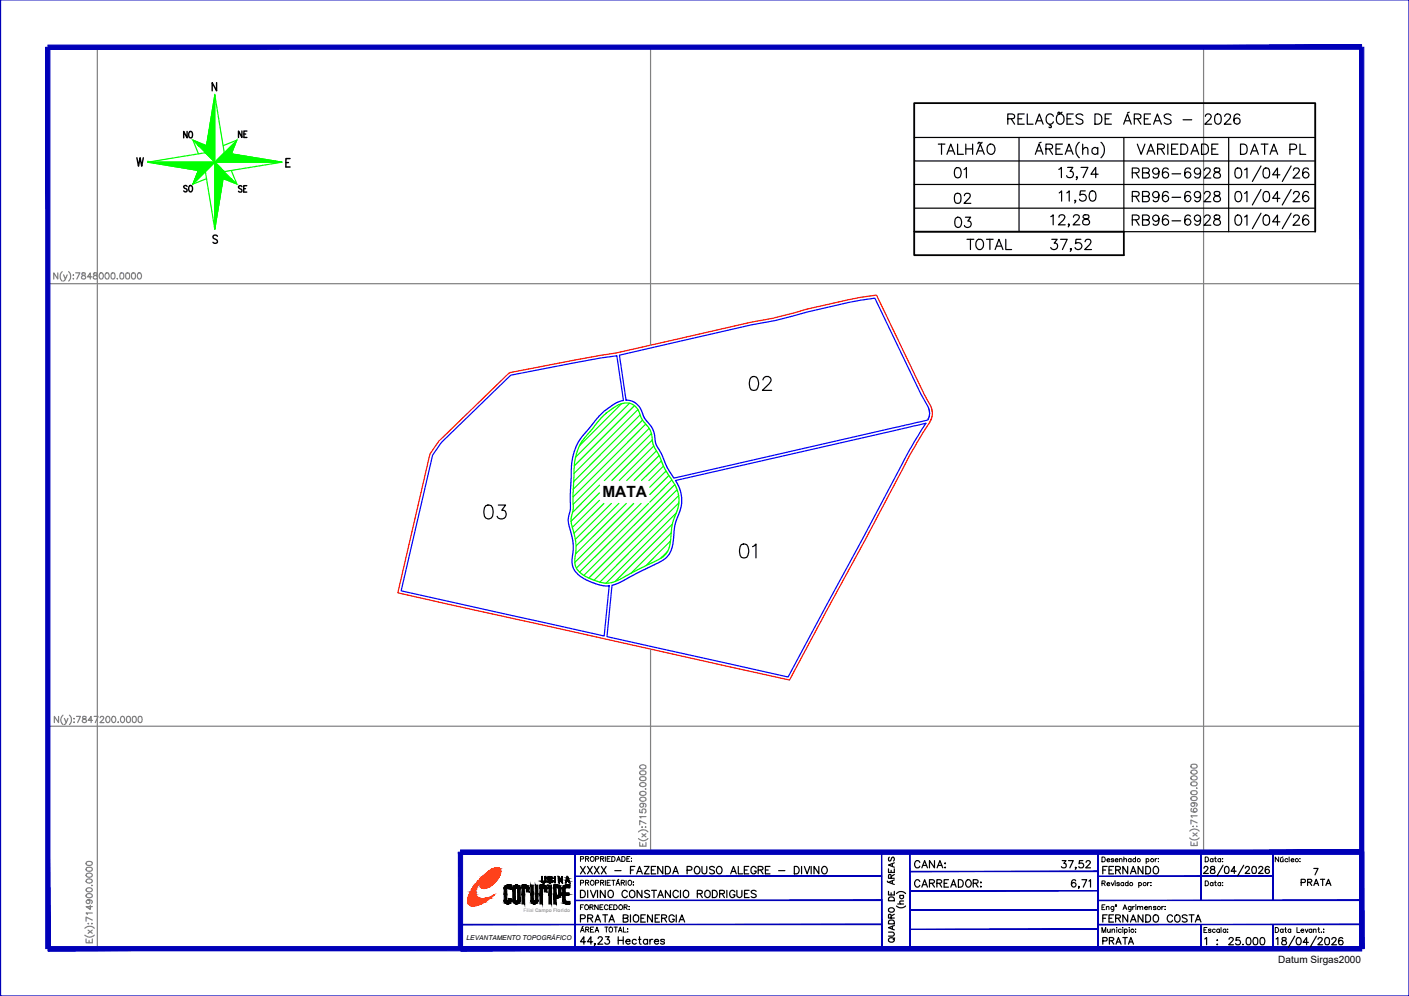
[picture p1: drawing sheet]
<svg xmlns="http://www.w3.org/2000/svg" width="297mm" height="210mm" viewBox="0 0 297 210" stroke-linecap="round" stroke-linejoin="round" font-family="sans-serif">
<defs><g id="words">
<g font-size="6.6">
<text x="157" y="83.6">02</text>
<text x="154.9" y="118.9">01</text>
</g>
<g font-size="6.2">
<text x="196.8" y="33.9">TALHÃO</text>
<text x="202.8" y="54.3">TOTAL 37,52</text>
<text x="101.2" y="110.4">03</text>
</g>
<text font-size="5.7" x="220.5" y="49">12,28</text>
<g font-size="5.3">
<text x="238.8" y="33.9">VARIEDADE</text>
<text x="260.7" y="33.9">DATA PL</text>
<text x="200.4" y="38.8">01</text>
<text x="237.8" y="38.8">RB96-6928</text>
<text x="200.4" y="44.1">02</text>
<text x="237.8" y="43.7">RB96-6928</text>
<text x="200.4" y="49">03</text>
<text x="237.8" y="48.7">RB96-6928</text>
</g>
<text font-size="4.9" x="231.4" y="185.6">FERNANDO</text>
<g font-size="4.4">
<text x="37.7" y="30.3">NO</text>
<text x="49.4" y="30.3">NE</text>
<text x="37.7" y="41.6">SO</text>
<text x="49.4" y="41.6">SE</text>
<text x="191.9" y="184.2">CANA:</text>
<text x="191.9" y="188">CARREADOR:</text>
<text x="231.4" y="195.4">FERNANDO COSTA</text>
<text x="231.4" y="200.4">PRATA</text>
</g>
<text font-size="4" x="273.4" y="187.7">PRATA</text>
<text font-size="3.3" x="127" y="104.8">MATA</text>
<text font-size="2.1" x="269.5" y="203">Datum Sirgas2000</text>
<text font-size="1.4" x="98.4" y="198">LEVANTAMENTO TOPOGRÁFICO</text>
<text font-size="1" fill="#989898" x="110.3" y="192.1">Filial Campo Florido</text>
</g></defs>
<!-- layer: App -->
<g fill="none" stroke="#0f0" stroke-width=".25">
<path d="M131 85.1l-8.8 8.9M132.7 85l-11.3 11.3M133.8 85.5l-12.7 12.7M134.5 86.3l-13.5 13.5M134.9 87.4l-13.9 14M135.5 88.5l-14.7 14.6M136.1 89.4l-15.3 15.3M136.8 90.3l-16 16M137.3 91.4l-9.9 9.9M137.5 92.7l-8.5 8.6M137.8 94l-7.3 7.3M138.4 95l-6.3 6.3"/>
<path d="M139 96l-5.3 5.3M139.4 97.1l-4.2 4.2M139.9 98.2l-3.1 3.1M140.4 99.3l-3.4 3.4M126.4 102.2l-5.7 5.8M126.4 103.9l-6 6M126.4 105.4l-5.7 5.7M127.3 106.1l-6.3 6.3M128.9 106.1l-7.6 7.6M130.5 106.1l-9.1 9M132 106.1l-10.7 10.7M133.6 106.1l-12.4 12.4"/>
<path d="M135.2 106.1l-13.7 13.6M136.7 106.1l-14.5 14.5M140.7 116.2l-1.4 1.5M141 100.2l-4 4M141.3 114l-5.1 5.2M141.5 112.3l-8.5 8.5M141.6 101.1l-4.6 4.7M141.7 110.5l-12 12M142.3 102.1l-19.2 19.2M142.6 108.1l-14.9 14.8M142.7 103.2l-18.6 18.6M143.1 104.5l-17.8 17.8"/>
<path d="M143.1 106l-16.7 16.7"/>
</g>
<!-- layer: 011400xxxx -->
<path d="M92.6 92.9l15-14.4 13.4-2.6 8.9-1.5 28.4-6.5 4.9-.9 4.1-1a107 107 0 0 1 14.1-3.3l3.4-.5 10 20.8 1.6 3.1 .1 1.5-.2 .8-4.6 7.8a1023.3 1023.3 0 0 1-17.2 32.1l-8.1 15-82.5-18.4 6.8-29.3z" fill="none" stroke="#f00" stroke-width=".25"/>
<!-- layer: 011400xxxx001 -->
<path d="M142.4 101.3l52.8-12.1-3.2 5.2-25.9 48.3-38.1-8.5 1-10.9 1.8-.6 3.2-1.8 5.3-2.5 1.4-1.1 .7-1.1 .5-1.7 .4-3.8 1.1-3 .3-1.6v-1.3l-.2-1.4z" fill="none" stroke="#00f" stroke-width=".25"/>
<!-- layer: 011400xxxx003 -->
<path d="M93 93.3l14.6-14.2a365 365 0 0 1 22.4-4.1l1.4 9.4-1.4 .5-2.6 1.7-1.6 1.6-2.8 3.5-1.3 1.9-.9 2.3-.3 1.7-.3 6.3 .1 3.5-.5 1.9v1l1 4.3-.2 4.1 .2 .9 .3 .7 1.2 1.2 2.2 1.2 2.2 .7 1.7 .1-1 10.5-42.8-9.5 6.6-28.6z" fill="none" stroke="#00f" stroke-width=".25"/>
<!-- layer: 011400xxxx002 -->
<path d="M130.6 74.9l27.8-6.4 5-.9 4.1-1.1a113.4 113.4 0 0 1 16.9-3.7l9.8 20.4 1.5 2.7 .3 1.3-.4 1.3-53.5 12.3-1.4-2.1-1.2-2.9-1.2-2.1-.3-2.3-.4-1.1-1.8-2.3-.9-2.1-1.2-1.2-1-.3-.7-.1z" fill="none" stroke="#00f" stroke-width=".25"/>
<path d="M126.6 88.2l1.3-1.2 1.9-1.4 1.1-.5 .8-.2 1 .1 1.4 .7 .6 1 .7 1.7 1.2 1.5 .6 1.1 .5 2.8 1.4 2.4 1.1 2.8 2.4 3.8 .4 1.2 .2 1.3-.3 1.9-1.2 3.3-.5 4.4-.3 1-.5 .9-1.6 1.2-5.3 2.5-2.7 1.6-1.3 .5-1.2 .3-1.4-.1-2.4-.8-1.7-.9-1.2-1.2-.4-1.2 .2-2.7v-1.7l-1-4.3v-1l.4-1.7v-3.6l.3-5.7 .5-2.6 1.1-2.4z" fill="none" stroke="#0f0" stroke-width=".25"/>
<!-- layer: MALHA -->
<g fill="none" stroke="#808080" stroke-width=".25">
<path d="M20.5 10v189.7M137.1 10v62.7M253.7 10v169.6M10.1 59.8h276.9M12.2 57.5v1.3l-.9-1.3v1.3M13.1 57.2a1.37 1.37 0 0 0 0 2M13.4 57.9l.4 .9 .4-.9M13.8 58.8l-.4 .4M14.5 57.2a1.37 1.37 0 0 1 0 2M15.4 58h.1zM15.4 58.7h.1zM15.9 57.5h.9l-.6 1.3"/>
<path d="M17.3 57.5v.4l.8 .4a.45 .45 0 0 1-.5 .5 .45 .45 0 0 1-.4-.5l.8-.5-.1-.3zM19.4 58.3h-1l.6-.8v1.3M19.8 57.5v.4l.7 .4a.44 .44 0 0 1-.3 .5 .44 .44 0 0 1-.5-.2l.1-.5 .5-.1 .2-.2-.1-.3zM21.1 57.5a.65 .65 0 0 1 .8 .5 .65 .65 0 0 1-.5 .8l-.3-.1-.2-.4zM22.3 57.5h.3a.7 .7 0 0 1 .4 .7 .7 .7 0 0 1-.5 .6l-.4-.5zM23.6 57.5h.3a.7 .7 0 0 1 .4 .7 .7 .7 0 0 1-.6 .6 .91 .91 0 0 1-.1-1.3zM24.7 58.7h.1zM25.4 57.5h.3a.7 .7 0 0 1 .4 .7 .7 .7 0 0 1-.5 .6 .91 .91 0 0 1-.2-1.3zM26.7 57.5h.3a.72 .72 0 0 1 .3 .7 .72 .72 0 0 1-.4 .6 .87 .87 0 0 1-.2-1.3zM27.9 57.5h.3a.73 .73 0 0 1 .4 .7 .73 .73 0 0 1-.5 .6 .87 .87 0 0 1-.2-1.3zM29.2 57.5a.65 .65 0 0 1 .7 .5 .65 .65 0 0 1-.5 .8l-.2-.1-.3-.4zM137.1 136.8v42.8"/>
<path d="M10.1 153h276.9M12.3 151v1.3l-.8-1.3v1.3M13.3 150.7a1.29 1.29 0 0 0 0 2M13.6 151.4l.4 .9 .3-.9M14 152.3l-.5 .4M14.6 150.7a1.37 1.37 0 0 1 0 2M15.6 152.2h.1zM15.6 151.4v.1zM16.1 151h.9l-.6 1.3M17.5 151v.4l.6 .3a.39 .39 0 0 1-.2 .6 .39 .39 0 0 1-.5-.3 .39 .39 0 0 1 .3-.5l.4-.1v-.4zM19.5 151.8h-.9l.6-.8v1.3M19.8 151h.9l-.6 1.3"/>
<path d="M21.1 151.3l.1-.3h.4l.3 .4-.8 .9h.8M22.5 151a.65 .65 0 0 1 .7 .5 .65 .65 0 0 1-.4 .8l-.3-.1-.2-.5zM23.7 151a.65 .65 0 0 1 .8 .5 .65 .65 0 0 1-.5 .8l-.3-.1-.2-.5zM24.8 152.2h.2zM25.6 151a.65 .65 0 0 1 .7 .5 .65 .65 0 0 1-.4 .8l-.3-.1-.2-.5zM26.8 151h.3a.7 .7 0 0 1 .4 .7 .7 .7 0 0 1-.5 .6 .91 .91 0 0 1-.2-1.3zM28.1 151h.2a.72 .72 0 0 1 .4 .7 .72 .72 0 0 1-.4 .6 .87 .87 0 0 1-.2-1.3zM29.3 151h.3a.73 .73 0 0 1 .4 .7 .73 .73 0 0 1-.5 .6 .87 .87 0 0 1-.2-1.3zM134.6 176.7a1.29 1.29 0 0 0 2 0M134.6 175.3a1.37 1.37 0 0 1 2 0M134.9 177.5v.8h1.3v-.8M134.9 170.6v.6l.6 .1a.45 .45 0 0 1-.1-.7 .45 .45 0 0 1 .7 .1 .45 .45 0 0 1-.2 .6"/>
<path d="M134.9 168.2a.65 .65 0 0 1 .8-.2 .65 .65 0 0 1 .4 .7l-.5 .2-.5-.1a.37 .37 0 0 1-.2-.6zM134.9 166.9l.6-.1 .6 .1a.66 .66 0 0 1-.4 .8 .66 .66 0 0 1-.8-.4zM134.9 165.1a.65 .65 0 0 1 .8-.2 .65 .65 0 0 1 .4 .7l-.5 .2-.5-.1a.37 .37 0 0 1-.2-.6zM134.9 163.8l.6-.1a.53 .53 0 0 1 .7 .5 .74 .74 0 0 1-.7 .3 .74 .74 0 0 1-.6-.4zM134.9 162.6l.6-.2a.53 .53 0 0 1 .7 .5 .71 .71 0 0 1-.7 .4 .71 .71 0 0 1-.6-.5zM134.9 161.4a.66 .66 0 0 1 .8-.2 .66 .66 0 0 1 .4 .7l-.5 .2-.5-.1-.2-.3zM135.3 169.3a.41 .41 0 0 1 .3 .6 .41 .41 0 0 1-.6 .1 .41 .41 0 0 1 .1-.7h.2a.59 .59 0 0 1 .9 .5l-.2 .3M135.3 175.7l.9 .7M135.4 174.3v.1zM135.5 177.9v.4M136 174.3h.2zM136 166.3h.2z"/>
<path d="M136.2 173.6l-1.3-.7v.9M136.2 172.1h-1.3l.2 .3M136.2 175.7l-.9 .7M250.8 176.6a1.37 1.37 0 0 0 2 0M250.8 175.1a1.37 1.37 0 0 1 2 0M251.1 177.4v.8h1.3v-.8M251.1 168l.5-.1a.55 .55 0 0 1 .8 .4 .75 .75 0 0 1-1.3 0zM251.1 166.8l.5-.2a.55 .55 0 0 1 .8 .5 .75 .75 0 0 1-1.3 0zM251.1 164.9l.5-.1a.55 .55 0 0 1 .8 .4 .75 .75 0 0 1-1.3 0zM251.1 163.7a.65 .65 0 0 1 .8-.2 .65 .65 0 0 1 .4 .7l-.5 .2-.7-.2zM251.1 162.5l.5-.2 .5 .1a.38 .38 0 0 1 .3 .3 .38 .38 0 0 1-.3 .4h-.8l-.2-.1zM251.1 161.2l.5-.1a.55 .55 0 0 1 .8 .5 .8 .8 0 0 1-1.3 0z"/>
<path d="M251.2 170.4h-.1a.66 .66 0 0 0 .5 .8 .66 .66 0 0 0 .8-.4 .4 .4 0 0 0-.4-.5 .4 .4 0 0 0-.4 .4 .4 .4 0 0 0 .3 .4M251.5 169.2a.41 .41 0 0 1 .3 .6 .41 .41 0 0 1-.7 .1 .41 .41 0 0 1 .1-.7h.3a.61 .61 0 0 1 .9 .4l-.2 .3M251.5 175.5l.9 .7M251.6 174.1v.1zM251.7 177.7v.5M252.3 174.1v.1zM252.3 166v.2zM252.4 173.4l-1.3-.6v.9M252.4 171.9h-1.3l.2 .4M252.4 175.5l-.9 .7M17.9 197.1a1.37 1.37 0 0 0 2 0M17.9 195.6a1.37 1.37 0 0 1 2 0"/>
<path d="M18.1 197.9v.8h1.4v-.8M18.2 188.5a.63 .63 0 0 1 .8-.2 .63 .63 0 0 1 .4 .7 .64 .64 0 0 1-.8 .2 .64 .64 0 0 1-.4-.7zM18.2 187.3a.62 .62 0 0 1 .8-.3 .62 .62 0 0 1 .4 .8 .62 .62 0 0 1-.8 .2 .62 .62 0 0 1-.4-.7zM18.2 185.4a.62 .62 0 0 1 .8-.2 .62 .62 0 0 1 .4 .7 .62 .62 0 0 1-.8 .3 .62 .62 0 0 1-.4-.8zM18.2 184.2a.62 .62 0 0 1 .8-.3 .62 .62 0 0 1 .4 .8 .62 .62 0 0 1-.8 .2 .62 .62 0 0 1-.4-.7zM18.2 182.9l.5-.1a.55 .55 0 0 1 .8 .5 .73 .73 0 0 1-.7 .3 .73 .73 0 0 1-.7-.5zM18.2 181.7l.5-.2a.55 .55 0 0 1 .8 .5 .7 .7 0 0 1-.7 .4 .7 .7 0 0 1-.7-.5zM18.6 189.6a.4 .4 0 0 1 .4 .5 .4 .4 0 0 1-.6 .3 .4 .4 0 0 1 0-.7l.2-.1a.65 .65 0 0 1 .9 .5l-.3 .3M18.6 196l.9 .7M18.7 194.6v.1zM18.8 198.2v.5M19 190.8v.9l-.9-.6h1.4"/>
<path d="M19.4 194.6v.1zM19.4 186.5v.2zM19.5 193.9l-1.4-.6v.9M19.5 192.4h-1.4l.3 .3M19.5 196l-.9 .7"/>
</g>
<!-- layer: SETA_NORTE -->
<g fill="none" stroke="#0f0" stroke-width=".25">
<path d="M45.3 20l2 12.2 12.2 2-12.2 2-2 12.1-2-12.1-12.2-2 12.2-2zM45.3 20v28.3M31.1 34.2h28.4M31.2 34.2h.1M31.4 34.2h.1M31.6 34.2h-.1M31.7 34.2l-.1 .1M31.8 34.2l-.1 .1M31.9 34.2l-.1 .1M32.1 34.2l-.2 .1M32.2 34.2l-.2 .1M32.3 34.2l-.1 .1"/>
<path d="M32.4 34.2l-.2 .1M32.5 34.2l-.1 .2M32.7 34.2l-.2 .2M32.8 34.2l-.2 .2M32.9 34.2l-.2 .2M33 34.2l-.2 .2M33.2 34.2l-.3 .3M33.3 34.2l-.3 .3M33.4 34.2l-.3 .3M33.6 34.2l-.4 .3M33.7 34.2l-.4 .3M33.8 34.2l-.4 .4"/>
<path d="M33.9 34.2l-.3 .4M34.1 34.2l-.5 .4M34.2 34.2l-.4 .4M34.3 34.2l-.4 .4M34.4 34.2l-.4 .4M34.6 34.2l-.5 .4M34.7 34.2l-.5 .5M34.8 34.2l-.5 .5M35 34.2l-.6 .5M35 34.2l-.5 .5M35.2 34.2l-.6 .5M35.3 34.2l-.6 .6"/>
<path d="M35.4 34.2l-.6 .6M35.5 34.2l-.5 .6M35.7 34.2l-.7 .6M35.8 34.2l-.6 .6M35.9 34.2l-.7 .7M36.1 34.2l-.7 .7M36.2 34.2l-.7 .7M36.3 34.2l-.7 .7M36.4 34.2l-.7 .7M36.6 34.2l-.8 .7M36.7 34.2l-.8 .7M36.8 34.2l-.8 .8"/>
<path d="M36.9 34.2l-.8 .8M37.1 34.2l-.9 .8M37.2 34.2l-.9 .8M37.3 34.2l-.9 .8M37.5 34.2l-.9 .9M37.6 34.2l-1 .9M37.7 34.2l-.9 .9M37.8 34.2l-.9 .9M37.9 34.2l-.9 1M38 34.2l-.9 1M38.2 34.2l-1 1M38.3 34.2l-1 1"/>
<path d="M38.4 34.2l-1 1M38.6 34.2l-1.1 1M38.7 34.2l-1.1 1M38.8 34.2l-1.1 1M38.9 34.2l-1.1 1.1M39.1 34.2l-1.1 1.1M39.2 34.2l-1.2 1.1M39.3 34.2l-1.1 1.1M39.4 34.2l-1.1 1.2M39.6 34.2l-1.2 1.2M39.7 34.2l-1.2 1.2M39.8 34.2l-1.2 1.2"/>
<path d="M39.9 34.2l-1.2 1.2M40.1 34.2l-1.3 1.2M40.2 34.2l-1.3 1.2M40.3 34.2l-1.3 1.2M40.5 34.2l-1.4 1.3M40.5 34.2l-1.3 1.3M40.7 34.2l-1.3 1.3M40.8 34.2l-1.4 1.3M40.9 34.2l-1.3 1.4M41 34.2l-1.3 1.4M41.2 34.2l-1.4 1.4M41.3 34.2l-1.4 1.4"/>
<path d="M41.4 34.2l-1.4 1.4M41.6 34.2l-1.5 1.5M41.7 34.2l-1.5 1.5M41.8 34.2l-1.5 1.5M41.9 34.2l-1.5 1.5M42.1 34.2l-1.6 1.5M42.2 34.2l-1.6 1.5M42.3 34.2l-1.5 1.5M42.4 34.2l-1.6 1.6M42.6 34.2l-1.6 1.6M42.7 34.2l-1.7 1.6M42.8 34.2l-1.6 1.6"/>
<path d="M43 34.2l-1.7 1.6M43.1 34.2l-1.7 1.7M43.2 34.2l-1.7 1.7M43.3 34.2l-1.7 1.7M43.4 34.2l-1.7 1.7M43.5 34.2l-1.7 1.7-1.1 2.9 4.6-4.6M43.5 37.6l-2.8 1.2M43.7 34.2l-1.8 1.8M43.8 34.2l-1.8 1.8M43.9 34.2l-1.8 1.8M44.1 34.2l-1.9 1.8M44.2 34.2l-1.8 1.8"/>
<path d="M44.3 34.2l-1.9 1.8M44.4 34.2l-1.8 1.8M44.6 34.2l-1.9 1.9M44.7 34.2l-1.9 1.9M44.8 34.2l-1.9 1.9M44.9 34.2l-1.9 1.9M45.1 34.2l-2 1.9M45.3 34.2h.1M45.3 20.1h.1M45.3 30.2l-2 2 2 2-2 2M45.3 28.9l-1.8 1.8-2.8-1.2 1.1 2.9M45.3 24.9l-1 1"/>
<path d="M45.3 20.2h-.1M45.3 20.3l-.1 .1M45.3 20.4l-.1 .1M45.3 20.5l-.1 .2M45.3 20.7l-.1 .1M45.3 20.8l-.2 .2M45.3 20.9l-.2 .2M45.3 21.1l-.2 .2M45.3 21.2l-.2 .2M45.3 21.3l-.3 .3M45.3 21.4l-.3 .3M45.3 21.6l-.3 .3"/>
<path d="M45.3 21.7l-.4 .3M45.3 21.8l-.4 .4M45.3 21.9l-.4 .4M45.3 22.1l-.4 .4M45.3 22.2l-.4 .4M45.3 22.3l-.5 .4M45.3 22.5l-.5 .4M45.3 22.6l-.5 .4M45.3 22.7l-.5 .5M45.3 22.8l-.6 .6M45.3 22.9l-.6 .6M45.3 23l-.6 .7"/>
<path d="M45.3 23.2l-.7 .6M45.3 23.3l-.7 .7M45.3 23.4l-.7 .7M45.3 23.6l-.7 .7M45.3 23.7l-.7 .7M45.3 23.8l-.8 .8M45.3 23.9l-.8 .8M45.3 24.1l-.8 .8M45.3 24.2l-.8 .8M45.3 24.3l-.9 .9M45.3 24.4l-.9 .9M45.3 24.6l-.9 .9"/>
<path d="M45.3 24.7l-.9 .9M45.3 24.8l-.9 1M45.3 25.1l-1 .9M45.3 25.2l-1 1M45.3 25.3l-1.1 1M45.3 25.5l-1.1 1M45.3 25.6l-1.1 1M45.3 25.7l-1.1 1.1M45.3 25.8l-1.2 1.1M45.3 25.9l-1.2 1.2M45.3 26l-1.2 1.3M45.3 26.2l-1.2 1.2"/>
<path d="M45.3 26.3l-1.2 1.3M45.3 26.4l-1.3 1.3M45.3 26.6l-1.3 1.3M45.3 26.7l-1.3 1.3M45.3 26.8l-1.4 1.4M45.3 26.9l-1.4 1.4M45.3 27.1l-1.4 1.4M45.3 27.2l-1.4 1.4M45.3 27.3l-1.5 1.5M45.3 27.4l-1.5 1.5M45.3 27.6l-1.5 1.5M45.3 27.7l-1.5 1.5"/>
<path d="M45.3 27.8l-1.5 1.6M45.3 28l-1.6 1.5M45.3 28.1l-1.6 1.5M45.3 28.2l-1.6 1.6M45.3 28.3l-1.7 1.6M45.3 28.5l-1.7 1.6M45.3 28.5l-1.7 1.7M45.3 28.7l-1.7 1.7M45.3 28.8l-1.8 1.7M45.3 29.1l-1.8 1.7M45.3 29.2l-1.8 1.8M45.3 29.3l-1.8 1.9"/>
<path d="M45.3 29.4l-1.9 1.9M45.3 29.6l-1.9 1.9M45.3 29.7l-1.9 1.9M45.3 29.8l-2 2M45.3 29.9l-2 2M45.3 30.1l-2 2M45.3 30.3l-1.9 1.9M45.3 30.5l-1.9 1.8M45.3 30.6l-1.8 1.8M45.3 30.7l-1.8 1.7M45.3 30.8l-1.7 1.7M45.3 31l-1.6 1.6"/>
<path d="M45.3 31.1l-1.5 1.5M45.3 31.2l-1.5 1.5M45.3 31.3l-1.5 1.4M45.3 31.4l-1.4 1.4M45.3 31.6l-1.3 1.3M45.3 31.7l-1.2 1.2M45.3 31.8l-1.2 1.2M45.3 31.9l-1.1 1.2M45.3 32.1l-1.1 1M45.3 32.2l-1 1M45.3 32.3l-.9 .9M45.3 32.4l-.9 .9"/>
<path d="M45.3 32.6l-.8 .8M45.3 32.7l-.7 .7M45.3 32.8l-.7 .7M45.3 32.9l-.6 .6M45.3 33.1l-.6 .5M45.3 33.2l-.5 .5M45.3 33.3l-.4 .5M45.3 33.5l-.4 .3M45.3 33.6l-.3 .3M45.3 33.7l-.2 .2M45.3 33.8l-.2 .2M45.3 34l-.1 .1"/>
<path d="M45.3 34.1l-2.1 2.1M45.4 34.3h-.1M45.4 34.3l-.1 .1M45.5 34.4l-.2 .2M45.5 34.4l-.2 .3M45.6 34.5l-.3 .3M45.7 34.6l-.4 .3M45.7 34.6l-.4 .5M45.8 34.7l-.5 .5M45.9 34.7l-.6 .6M45.9 34.8l-.6 .6M46 34.9l-.7 .7"/>
<path d="M46 34.9l-.7 .8M46.1 35l-.8 .8M46.2 35.1l-.9 .9M46.3 35.1l-1 1M46.3 35.2l-1 1M46.4 35.2l-1.1 1.1M46.4 35.3l-1.1 1.2M46.5 35.4l-1.2 1.2M46.6 35.4l-1.3 1.3M46.6 35.5l-1.3 1.3M46.7 39.9l-1.4 1.4M46.7 39.8l-1.4 1.4"/>
<path d="M46.7 35.6l-1.4 1.4M46.7 39.6l-1.4 1.5M46.7 39.5l-1.4 1.5M46.7 35.6l-1.4 1.5M46.8 39.3l-1.5 1.5M46.8 39.2l-1.5 1.5M46.8 39l-1.5 1.6M46.8 35.7l-1.5 1.5M46.8 38.9l-1.5 1.5M46.8 38.7l-1.5 1.6M46.8 35.7l-1.5 1.6M46.9 38.6l-1.6 1.6"/>
<path d="M46.9 38.5l-1.6 1.6M46.9 38.3l-1.6 1.6M46.9 35.8l-1.6 1.6M47 38.2l-1.7 1.6M47 38l-1.7 1.7M47 35.9l-1.7 1.7M47 37.9l-1.7 1.7M47 37.7l-1.7 1.8M47.1 30.7l2.8-1.2-1.1 2.9M47.1 37.6l-1.8 1.7M47.1 36l-1.8 1.7M47.1 37.4l-1.8 1.8"/>
<path d="M47.1 37.3l-1.8 1.8M47.1 36l-1.8 1.8M47.1 37.1l-1.8 1.9M47.1 37l-1.8 1.8M47.2 36.8l-1.9 1.9M47.2 36l-1.9 1.9M47.2 36.7l-1.9 1.9M47.2 36.5l-1.9 2M47.2 36.1l-1.9 2M47.3 32.2l-2 2 2 2M47.3 36.3l-2 2M47.3 36.2l-2 2"/>
<path d="M47.3 32.2l-2 2M47.4 32.2l-1.9 2M47.5 32.2l-1.9 2M47.7 32.2l-2 2M47.7 32.2l-1.9 2M47.9 32.3l-1.9 1.9M47.9 32.3l-1.8 1.9M48.1 32.3l-1.9 1.9M48.2 32.3l-1.9 1.9M48.3 32.3l-1.9 1.9M48.4 32.4l-1.8 1.8M48.5 32.4l-1.8 1.8"/>
<path d="M48.6 32.4l-1.8 1.8M48.7 32.4l-1.8 1.8M48.8 35.9l1.1 2.9-2.8-1.2M48.8 32.4l-1.7 1.8M48.9 32.4l-1.7 1.8M49.1 32.4l-1.8 1.8M49.1 32.5l-1.7 1.7M49.3 32.5l-1.7 1.7M49.3 32.5l-1.6 1.7M49.5 32.5l-1.7 1.7M49.6 32.5l-1.7 1.7M49.7 32.6l-1.6 1.6"/>
<path d="M49.8 32.6l-1.6 1.6M49.9 32.6l-1.6 1.6M50 32.6l-1.5 1.6M50.1 32.6l-1.5 1.6M50.2 32.7l-1.5 1.5M50.3 32.7l-1.5 1.5M50.4 32.7l-1.4 1.5M50.5 32.7l-1.4 1.5M50.7 32.7l-1.5 1.5M50.7 32.7l-1.4 1.5M50.9 32.7l-1.5 1.5M51 32.8l-1.4 1.4"/>
<path d="M51.1 32.8l-1.4 1.4M51.2 32.8l-1.4 1.4M51.3 32.8l-1.4 1.4M51.4 32.9l-1.3 1.3M51.5 32.9l-1.3 1.3M51.6 32.9l-1.3 1.3M51.7 32.9l-1.3 1.3M51.8 32.9l-1.2 1.3M51.9 32.9l-1.2 1.3M52.1 32.9l-1.3 1.3M52.1 32.9l-1.1 1.3M52.3 33l-1.2 1.2"/>
<path d="M52.4 33l-1.2 1.2M52.5 33l-1.2 1.2M52.6 33l-1.1 1.2M52.7 33.1l-1.1 1.1M52.8 33.1l-1.1 1.1M52.9 33.1l-1.1 1.1M53 33.1l-1.1 1.1M53.1 33.1l-1 1.1M53.2 33.2l-1 1M53.3 33.2l-1 1M53.5 33.2l-1.1 1M53.5 33.2l-.9 1"/>
<path d="M53.7 33.2l-1 1M53.7 33.2l-.9 1M53.9 33.2l-1 1M54 33.3l-.9 .9M54.1 33.3l-.9 .9M54.2 33.3l-.9 .9M54.3 33.3l-.8 .9M54.4 33.3l-.8 .9M54.5 33.4l-.8 .8M54.6 33.4l-.8 .8M54.7 33.4l-.7 .8M54.8 33.4l-.7 .8"/>
<path d="M54.9 33.4l-.7 .8M55.1 33.5l-.8 .7M55.1 33.5l-.6 .7M55.3 33.5l-.7 .7M55.4 33.5l-.7 .7M55.5 33.5l-.7 .7M55.6 33.5l-.7 .7M55.7 33.5l-.6 .7M55.8 33.6l-.6 .6M55.9 33.6l-.6 .6M56 33.6l-.6 .6M56.1 33.6l-.5 .6"/>
<path d="M56.2 33.6l-.5 .6M56.3 33.7l-.5 .5M56.5 33.7l-.5 .5M56.5 33.7l-.4 .5M56.7 33.7l-.5 .5M56.8 33.7l-.5 .5M56.9 33.8l-.4 .4M57 33.8l-.4 .4M57.1 33.8l-.4 .4M57.2 33.8l-.4 .4M57.3 33.8l-.3 .4M57.4 33.8l-.3 .4"/>
<path d="M57.5 33.8l-.3 .4M57.6 33.9l-.3 .3M57.7 33.9l-.3 .3M57.9 33.9l-.3 .3M57.9 33.9l-.2 .3M58.1 33.9l-.3 .3M58.2 34l-.3 .2M58.3 34l-.2 .2M58.4 34l-.2 .2M58.5 34l-.2 .2M58.6 34.1l-.2 .1M58.7 34.1l-.1 .1"/>
<path d="M58.8 34.1l-.1 .1M58.9 34.1l-.1 .1M59 34.1v.1M59.1 34.1v.1M59.3 34.1l-.1 .1M59.3 34.1v.1M45.3 48.2h.1M45.3 48v.1M45.4 47.9l-.1 .1M45.4 47.7l-.1 .2M45.4 47.6l-.1 .1M45.5 47.4l-.2 .2"/>
<path d="M45.5 47.3l-.2 .2M45.5 47.1l-.2 .2M45.5 47l-.2 .2M45.5 46.8l-.2 .3M45.5 46.7l-.2 .3M45.6 46.5l-.3 .3M45.6 46.4l-.3 .3M45.6 46.2l-.3 .4M45.7 46.1l-.4 .4M45.7 45.9l-.4 .4M45.7 45.8l-.4 .4M45.7 45.6l-.4 .5"/>
<path d="M45.7 45.5l-.4 .4M45.8 45.4l-.5 .4M45.8 45.2l-.5 .5M45.8 45.1l-.5 .5M45.8 44.9l-.5 .5M45.9 44.8l-.6 .6M45.9 44.6l-.6 .6M45.9 44.5l-.6 .6M46 44.3l-.7 .7M46 44.1l-.7 .7M46 44l-.7 .7M46 43.8l-.7 .8"/>
<path d="M46 43.7l-.7 .8M46.1 43.5l-.8 .8M46.1 43.4l-.8 .8M46.1 43.2l-.8 .9M46.1 43.1l-.8 .9M46.2 42.9l-.9 .9M46.2 42.8l-.9 .9M46.2 42.6l-.9 1M46.3 42.5l-1 .9M46.3 42.3l-1 1M46.3 42.2l-1 1M46.3 42.1l-1 1"/>
<path d="M46.3 41.9l-1 1M46.4 41.8l-1.1 1M46.4 41.6l-1.1 1.1M46.4 41.5l-1.1 1.1M46.4 41.3l-1.1 1.2M46.5 41.2l-1.2 1.1M46.5 41l-1.2 1.2M46.5 40.9l-1.2 1.2M46.6 40.7l-1.3 1.3M46.6 40.6l-1.3 1.2M46.6 40.4l-1.3 1.3M46.6 40.2l-1.3 1.4"/>
<path d="M46.6 40.1l-1.3 1.4"/>
</g>
<path d="M45.7 17.4v1.7l-1-1.7v1.7M28.9 33.2l.3 1.8 .3-1.8 .4 1.8 .3-1.8M60.3 34.3h.5M61.2 33.4h-.9v1.8h.9M45.8 49.8a.48 .48 0 0 0-.6-.3 .48 .48 0 0 0-.3 .6l.8 .5 .1 .5-.3 .2-.6-.2" fill="none" stroke="#000" stroke-width=".3"/>
<g fill="#0f0" stroke="#0f0" stroke-width=".21">
<path d="M41.8 35.9l1.5 .3h-1.6z"/>
<path d="M41.7 36.2l-1 2.6zM41.7 36.2h1.6l-2.6 2.6z"/>
<path d="M47.3 36.2l1.5 1.4h-1.7zM47.1 37.6l2.8 1.2-1.1-1.2z"/>
<path d="M49.9 29.5l-1 2.7h-1.6zM47.3 32.2l1.5 .2 .1-.2z"/>
<path d="M40.7 29.5l2.8 1.2h-1.7zM41.8 30.7l1.5 1.5 .2-1.5z"/>
</g>
<!-- layer: MARGEM -->
<path d="M.1 0h296.9v209.9h-296.9z" fill="none" stroke="#0000b8" stroke-width=".25"/>
<g fill="#0000b8" stroke="#0000b8" stroke-width=".21">
<path d="M9.6 10l.9 189.9v-189.9zM9.6 10l.9 189.9h-.9z"/>
<path d="M10.1 199.5v.9l276.9-.9zM10.1 200.4l276.9-.9v.9z"/>
<path d="M286.6 10v189.9h.9zM286.6 10h.9v189.9z"/>
<path d="M10.1 10.4h276.9v-.9zM10.1 9.5h276.9l-276.9 .9z"/>
<path d="M185.8 179.6l.1 20.1zM185.8 179.6l.1 20.1z"/>
<path d="M97.1 194.8h88.8zM97.1 194.9l88.8-.1z"/>
<path d="M231.5 194.8h55.5zM231.5 194.9l55.5-.1z"/>
<path d="M121.2 189.7h64.7zM121.2 189.8l64.7-.1z"/>
<path d="M231.5 189.7h55.6zM231.5 189.8l55.6-.1z"/>
<path d="M121.2 184.6h64.7zM121.2 184.7l64.7-.1z"/>
<path d="M121.2 179.6l.1 20.3zM121.2 179.6l.1 20.3z"/>
<path d="M191.8 179.6v20.1zM191.8 179.6v20.1z"/>
<path d="M231.4 179.6l.1 20.1zM231.4 179.6l.1 20.1z"/>
<path d="M253.1 194.8l.1 5.1v-5.1zM253.1 194.8l.1 5.1h-.1z"/>
<path d="M268.3 194.8l.1 5.1zM268.3 194.8l.1 5.1z"/>
<path d="M231.5 184.6h36.8zM231.5 184.7l36.8-.1z"/>
<path d="M268.3 179.6l.1 10.2zM268.3 179.6l.1 10.2z"/>
<path d="M253.1 179.6v10.2h.1zM253.1 179.6h.1v10.2z"/>
<path d="M191.8 183.6h39.7zM191.8 183.7l39.7-.1z"/>
<path d="M191.8 187.7h39.7zM191.8 187.8l39.7-.1z"/>
<path d="M191.8 191.7h39.7zM191.8 191.8l39.7-.1z"/>
<path d="M191.8 195.8h39.7zM191.8 195.9l39.7-.1z"/>
<path d="M286.6 179.6l.9 20.3v-20.3zM286.6 179.6l.9 20.3h-.9z"/>
<path d="M97.1 200.4h189.9v-.9zM97.1 199.5h189.9l-189.9 .9z"/>
<path d="M96.6 179.6v20.3h.9zM96.6 179.6h.9v20.3z"/>
<path d="M97.1 179.1v1l189.9-1zM97.1 180.1l189.9-1v1z"/>
</g>
<g fill="#000" stroke="#000" stroke-width=".21">
<path d="M110.9 187.1h.6zM114.6 187.1h.7zM114.7 185.9h.3zM115.6 184.8h.7zM115.8 184.8h.3zM117.5 187h.7zM117.6 187.1h.6zM117.6 188.7h.6zM117.7 187.1h.6zM117.7 187.2h.6zM118.6 189.9h.6zM118.6 187.1h.6z"/>
<path d="M106.3 189.7h.5zM106.3 189.7h.5z"/>
<path d="M106.3 189.9h.6zM106.3 189.9h.6z"/>
<path d="M106.3 188.4l.5 1.3v-1.3zM106.3 188.4l.5 1.3h-.5z"/>
<path d="M106.3 189.7l.5 .1zM106.3 189.7l.5 .1z"/>
<path d="M106.3 189.8h.5zM106.3 189.8h.5z"/>
<path d="M106.3 189.8h.5zM106.3 189.8h.5z"/>
<path d="M106.3 189.8l.6 .1zM106.3 189.8l.6 .1z"/>
<path d="M106.3 187.2l.5 .1zM106.3 187.2l.5 .1z"/>
<path d="M106.3 187.3h.5zM106.3 187.3h.5z"/>
<path d="M106.3 187.3l.5 1.1v-1.1zM106.3 187.3l.5 1.1h-.5z"/>
<path d="M106.3 189.9h.6zM106.3 189.9h.6z"/>
<path d="M106.3 187.1l.6 .1zM106.3 187.1l.6 .1z"/>
<path d="M106.3 187.2h.6zM106.3 187.2h.5z"/>
<path d="M106.3 187.1h.6zM106.3 187.1h.7z"/>
<path d="M106.3 187.1h.6zM106.3 187.1h.6zM106.3 187.1h.6zM106.3 187.1h.6z"/>
<path d="M106.3 189.9h.7zM106.3 189.9h.7z"/>
<path d="M106.3 189.9h.7zM106.3 189.9h.7z"/>
<path d="M106.3 189.9l.7 .1zM106.3 189.9l.7 .1z"/>
<path d="M106.3 187.1h.7zM106.3 187.1h.7z"/>
<path d="M106.3 187.1h.7zM106.3 187.1h.7z"/>
<path d="M107.2 189.9h.6zM107.2 189.9h.6z"/>
<path d="M107.3 189.7h.5zM107.3 189.7h.5z"/>
<path d="M106.8 190.5h.5zM106.8 190.5h.3z"/>
<path d="M106.7 190.4h.7zM106.7 190.4l.6 .1z"/>
<path d="M106.6 190.3h.9zM106.6 190.3l.8 .1z"/>
<path d="M106.5 190.3h1.1zM106.5 190.3h1z"/>
<path d="M106.4 190.1l1.2 .2 .1-.2zM106.4 190.1l1.2 .2h-1.1z"/>
<path d="M107.1 189.9h.7zM107.1 189.9h.7z"/>
<path d="M107.1 189.9l.7 .1zM107 190h.8z"/>
<path d="M106.3 190h1.5zM106.3 190h1.5z"/>
<path d="M106.3 190l1.4 .1 .1-.1zM106.3 190l1.4 .1h-1.3z"/>
<path d="M107.3 189.4l.5 .3v-.3zM107.3 189.4l.5 .3h-.5z"/>
<path d="M107.3 189.7l.5 .1zM107.3 189.7l.5 .1z"/>
<path d="M107.3 189.8h.5zM107.3 189.8h.5z"/>
<path d="M107.3 189.8h.5zM107.3 189.8h.5z"/>
<path d="M107.2 189.8l.6 .1zM107.2 189.8l.6 .1z"/>
<path d="M107.2 189.9h.6zM107.2 189.9h.6z"/>
<path d="M107.2 189.9h.6zM107.1 189.9h.7z"/>
<path d="M107 186.5h.8zM106.9 186.5h.9z"/>
<path d="M106.9 186.5l.9 .1zM106.8 186.6h1z"/>
<path d="M106.8 186.6l1 .1zM106.6 186.7h1.2z"/>
<path d="M106.6 186.7h1.2zM106.5 186.7h1.3z"/>
<path d="M106.5 186.7l1.3 .2v-.2zM106.5 186.7l1.3 .2h-1.4z"/>
<path d="M106.4 186.9l1.4 .1v-.1zM106.4 186.9l1.4 .1h-1.5z"/>
<path d="M106.3 187l1.5 .1zM106.3 187l1.5 .1z"/>
<path d="M107.3 187.1l.5 .3v-.3zM107.3 187.1l.5 .3h-.5z"/>
<path d="M108.1 189.7h.6zM108.1 189.7h.6z"/>
<path d="M108.1 187.1h.6zM108.1 187.1h.6zM108.1 187.1h.6zM108.1 187.1h.6z"/>
<path d="M108.1 187.3h.6zM108.1 187.3h.6zM108.1 187.3h.6zM108.1 187.3h.6z"/>
<path d="M108.1 187.3l.6 2.4v-2.4zM108.1 187.3l.6 2.4h-.6z"/>
<path d="M108.1 189.7l.6 .1zM108.1 189.7l.6 .1z"/>
<path d="M108.1 189.8h.6zM108.1 189.8h.6z"/>
<path d="M108.1 187.2h.6zM108.1 187.2h.6z"/>
<path d="M108.1 187.2h.6zM108.1 187.2l.6 .1z"/>
<path d="M108.1 189.8h.6zM108.1 189.8h.6z"/>
<path d="M108.1 189.8l.6 .1zM108.1 189.8l.6 .1z"/>
<path d="M108.1 187.1h.6zM108.1 187.1l.6 .1z"/>
<path d="M108.1 189.9h.6zM108.1 189.9h.6z"/>
<path d="M108.1 189.9h.6zM108.1 189.9h.6z"/>
<path d="M108.1 187.1h.7zM108.1 187.1h.7z"/>
<path d="M108.1 187.1h.7zM108.1 187.1h.6z"/>
<path d="M108.1 189.9h.7zM108.1 189.9h.7z"/>
<path d="M108.1 187.1h.7zM108.1 187.1h.8z"/>
<path d="M108.1 189.9h.7zM108.1 189.9h.7z"/>
<path d="M108.1 189.9l.8 .1zM108.1 189.9l.8 .1z"/>
<path d="M108.9 186.5h.1zM108.7 186.5h.3zM108.7 186.5h.3zM108.7 186.5h.3z"/>
<path d="M108.7 186.5l.5 .1zM108.6 186.6h.6zM108.6 186.6h.6zM108.6 186.6h.6z"/>
<path d="M109 187.1h.6zM109 187.1h.6z"/>
<path d="M108.7 190.5h.4zM108.7 190.5h.3z"/>
<path d="M109.1 189.7h.6zM109.1 189.7h.6z"/>
<path d="M108.6 186.6h.7zM108.5 186.6h.8z"/>
<path d="M108.5 190.4h.7zM108.5 190.4l.6 .1z"/>
<path d="M108.5 186.6l.8 .1zM108.5 186.6l.8 .1z"/>
<path d="M108.4 186.7h1zM108.4 186.7h1z"/>
<path d="M108.4 190.3h.9zM108.4 190.3l.8 .1z"/>
<path d="M108.4 186.7h1zM108.4 186.7h1z"/>
<path d="M108.4 186.7l1.1 .1zM108.4 186.7l1.1 .1h-1.2z"/>
<path d="M108.3 190.3h1.2zM108.3 190.3h1z"/>
<path d="M108.3 186.8l1.2 .1zM108.3 186.8l1.2 .1z"/>
<path d="M108.2 186.9h1.4zM108.2 186.9h1.4z"/>
<path d="M108.2 190.1l1.3 .2v-.2zM108.2 190.1l1.3 .2h-1.2z"/>
<path d="M108.2 186.9l1.4 .1zM108.2 186.9l1.4 .1z"/>
<path d="M108.2 187l1.4 .1zM108.2 187l1.4 .1zM108.1 187.1h1.5zM108.1 187.1h1.5z"/>
<path d="M108.9 187.1h.7zM108.9 187.1h.7z"/>
<path d="M109 187.1h.6zM109 187.1h.6z"/>
<path d="M109 187.1h.6zM109 187.1h.6z"/>
<path d="M109 187.1l.6 .1zM109 187.1l.6 .1z"/>
<path d="M109.1 187.2h.6zM109.1 187.2h.6zM109.1 187.2h.6zM109.1 187.2h.6z"/>
<path d="M109.1 189.8l.5 .1zM109.1 189.8l.5 .1z"/>
<path d="M109.1 189.9h.5zM109 189.9h.6z"/>
<path d="M109 189.9h.6zM109 189.9h.6z"/>
<path d="M109 189.9h.6zM109 189.9h.6z"/>
<path d="M109 189.9h.6zM109 189.9h.6z"/>
<path d="M109 189.9l.6 .1zM109 189.9l.6 .1z"/>
<path d="M108.1 190h1.5zM108.1 190h1.5z"/>
<path d="M108.1 190l1.4 .1 .1-.1zM108.1 190l1.4 .1h-1.3z"/>
<path d="M109.1 187.2l.6 .1zM109.1 187.2l.6 .1z"/>
<path d="M109.1 187.3h.6zM109.1 187.3h.6z"/>
<path d="M109.1 187.3h.6zM109.1 187.3h.6z"/>
<path d="M109.1 187.3l.6 2.4v-2.4zM109.1 187.3l.6 2.4h-.6z"/>
<path d="M109.1 189.7h.6zM109.1 189.7h.6z"/>
<path d="M109.1 189.7l.6 .1zM109.1 189.7l.6 .1z"/>
<path d="M109.1 189.8h.6zM109.1 189.8h.6z"/>
<path d="M109.1 189.8h.6zM109.1 189.8h.5z"/>
<path d="M110.1 187.1l.5 1.3v-1.3zM110.1 187.1l.5 1.3h-.5z"/>
<path d="M110.1 188.4l.5 2.1v-2.1zM110.1 188.4l.5 2.1h-.5z"/>
<path d="M110.8 187.1h.7zM110.9 187.1h.6zM110.9 187.1h.6z"/>
<path d="M110.1 186.5h.8zM110.1 186.5h.8z"/>
<path d="M110.1 186.5l.9 .1zM110.1 186.5l.9 .1z"/>
<path d="M110.1 186.6h1.1zM110.1 186.6h1.1z"/>
<path d="M110.1 186.6l1.2 .1zM110.1 186.6l1.2 .1z"/>
<path d="M110.1 186.7l1.3 .1-.1-.1zM110.1 186.7l1.3 .1h-1.3z"/>
<path d="M110.1 186.8l1.3 .1zM110.1 186.8l1.3 .1z"/>
<path d="M110.1 186.9l1.4 .2-.1-.2zM110.1 186.9l1.4 .2h-1.4zM110.1 187.1h1.4zM110.1 187.1h1.4z"/>
<path d="M110.8 187.1h.7zM110.8 187.1h.7zM110.8 187.1h.7z"/>
<path d="M110.9 187.1h.6zM110.9 187.1h.6zM110.9 187.1h.6z"/>
<path d="M110.9 187.1l.6 .1zM110.9 187.1l.6 .1z"/>
<path d="M110.9 187.2h.6zM110.9 187.2h.6zM111 187.2h.5zM111 187.2h.5z"/>
<path d="M111 187.2l.5 .1zM111 187.2l.5 .1z"/>
<path d="M111 187.3h.5zM111 187.3h.5z"/>
<path d="M111 187.3h.5zM111 187.3h.5z"/>
<path d="M111 187.3l.5 .7v-.7zM111 187.3l.5 .7h-.5z"/>
<path d="M111.9 189.8h.6zM111.9 189.8h.6z"/>
<path d="M111.9 189.9h.6zM111.9 189.9h.6z"/>
<path d="M111.9 186.5l.5 1.9v-1.9zM111.9 186.5l.5 1.9h-.5z"/>
<path d="M111.9 188.4l.5 1.4v-1.4zM111.9 188.4l.5 1.4h-.5z"/>
<path d="M111.9 189.8h.6zM111.9 189.8h.6z"/>
<path d="M111.9 189.8h.6zM111.9 189.8h.6z"/>
<path d="M111.9 189.8l.6 .1zM111.9 189.8l.6 .1z"/>
<path d="M111.9 189.9h.6zM111.9 189.9h.6z"/>
<path d="M111.9 189.9h.7zM111.9 189.9h.7z"/>
<path d="M111.9 189.9h.7zM111.9 189.9h.7z"/>
<path d="M111.9 189.9l.7 .1zM111.9 189.9l.7 .1z"/>
<path d="M112.8 189.9h.6zM112.8 189.9h.6z"/>
<path d="M112.4 190.5h.4zM112.4 190.5h.3z"/>
<path d="M112.3 190.4h.7zM112.3 190.4l.5 .1z"/>
<path d="M112.2 190.3h.9zM112.2 190.3l.8 .1z"/>
<path d="M112.1 190.3h1.1zM112.1 190.3h1z"/>
<path d="M112 190.1l1.2 .2 .1-.2zM112 190.1l1.2 .2h-1.1z"/>
<path d="M112.8 189.9h.6zM112.8 189.9h.6z"/>
<path d="M112.8 189.9h.6zM112.7 189.9h.7z"/>
<path d="M112.7 189.9h.7zM112.7 189.9h.7z"/>
<path d="M112.7 189.9l.7 .1zM112.7 189.9l.7 .1z"/>
<path d="M111.9 190h1.5zM111.9 190h1.5z"/>
<path d="M112 190l1.3 .1 .1-.1zM112 190l1.3 .1h-1.3z"/>
<path d="M112.8 188.4l.6 1.4v-1.4zM112.8 188.4l.6 1.4h-.6z"/>
<path d="M112.8 189.8h.6zM112.8 189.8h.6z"/>
<path d="M112.8 189.8h.6zM112.8 189.8h.6z"/>
<path d="M112.8 189.8h.6zM112.8 189.8h.6z"/>
<path d="M112.8 189.8h.6zM112.8 189.8l.6 .1z"/>
<path d="M112.8 186.5l.6 1.9v-1.9zM112.8 186.5l.6 1.9h-.6z"/>
<path d="M114.2 185.8h.2zM114.2 185.8h.2z"/>
<path d="M114.2 185.9h.3zM114.2 185.9h.3z"/>
<path d="M114.2 184.7l.1 1v-1zM114.2 184.7l.1 1h-.1z"/>
<path d="M114.2 185.7h.1zM114.2 185.7h.1z"/>
<path d="M114.2 185.7h.2zM114.2 185.7h.2z"/>
<path d="M114.2 185.7l.2 .1zM114.2 185.7l.2 .1z"/>
<path d="M114.2 185.8h.2zM114.2 185.8h.2z"/>
<path d="M114.2 185.8l.2 .1zM114.2 185.8l.2 .1z"/>
<path d="M113.8 187.1l.6 1.3v-1.3zM113.8 187.1l.6 1.3h-.6z"/>
<path d="M113.8 188.4l.6 2.1v-2.1zM113.8 188.4l.6 2.1h-.6z"/>
<path d="M114.2 185.9h.3zM114.2 185.9h.3z"/>
<path d="M114.2 185.9h.3zM114.2 185.9h.3z"/>
<path d="M114.2 185.9h.3zM114.2 185.9h.3z"/>
<path d="M114.2 185.9h.4zM114.2 185.9h.4z"/>
<path d="M113.8 186.5h.9zM113.8 186.5h.9z"/>
<path d="M113.8 186.5l1 .1zM113.8 186.5l1 .1z"/>
<path d="M114.5 186.1h.2zM114.5 186.1h.2z"/>
<path d="M114.8 185.9h.2zM114.8 185.9h.2z"/>
<path d="M114.4 186h.4zM114.4 186l.3 .1z"/>
<path d="M114.8 185.8h.2zM114.8 185.8h.2z"/>
<path d="M114.4 186h.4zM114.4 186h.4z"/>
<path d="M113.8 186.6h1.2zM113.8 186.6h1.2z"/>
<path d="M114.9 185.7h.1zM114.9 185.7h.1z"/>
<path d="M114.3 186h.6zM114.3 186h.5z"/>
<path d="M114.8 185.9h.2zM114.8 185.9h.2z"/>
<path d="M114.8 185.9h.2zM114.7 185.9h.3zM114.7 185.9h.3z"/>
<path d="M114.2 185.9h.8zM114.2 185.9h.8z"/>
<path d="M114.3 185.9h.7zM114.3 185.9l.6 .1z"/>
<path d="M113.8 186.6l1.2 .1zM113.8 186.6l1.2 .1z"/>
<path d="M114.8 185.8h.2zM114.8 185.8h.2z"/>
<path d="M114.8 185.8l.2 .1zM114.8 185.8l.2 .1z"/>
<path d="M114.8 185.9h.2zM114.8 185.9h.2z"/>
<path d="M114.9 184.7l.1 1v-1zM114.9 184.7l.1 1h-.1z"/>
<path d="M114.9 185.7h.1zM114.9 185.7h.1z"/>
<path d="M114.9 185.7l.1 .1zM114.9 185.7l.1 .1z"/>
<path d="M114.9 185.8h.1zM114.8 185.8h.2z"/>
<path d="M113.8 186.7l1.4 .1-.2-.1zM113.8 186.7l1.4 .1h-1.4z"/>
<path d="M113.8 186.8l1.4 .1zM113.8 186.8l1.4 .1z"/>
<path d="M113.8 186.9l1.5 .2-.1-.2zM113.8 186.9l1.5 .2h-1.5zM113.8 187.1h1.5zM113.8 187.1h1.5z"/>
<path d="M114.5 187.1h.8zM114.5 187.1h.8zM114.6 187.1h.7z"/>
<path d="M114.6 187.1h.7zM114.6 187.1h.7z"/>
<path d="M114.7 187.1h.6zM114.7 187.1h.6zM114.7 187.1h.6zM114.7 187.1h.6z"/>
<path d="M114.7 187.1l.6 .1zM114.7 187.1l.6 .1z"/>
<path d="M114.8 187.2h.5zM114.8 187.2h.5zM114.8 187.2h.5zM114.8 187.2h.5z"/>
<path d="M114.8 187.2l.5 .1zM114.8 187.2l.5 .1z"/>
<path d="M114.8 187.3h.5zM114.8 187.3h.5z"/>
<path d="M114.8 187.3h.5zM114.8 187.3h.5z"/>
<path d="M114.8 187.3l.5 .7v-.7zM114.8 187.3l.5 .7h-.5z"/>
<path d="M115.5 185.1h.2zM115.5 185.1h.2zM115.5 185.1h.2zM115.5 185.1h.2z"/>
<path d="M115.5 185.1h.2zM115.5 185.1h.2z"/>
<path d="M115.5 185.1h.2zM115.5 185.1h.2zM115.5 185.1h.2zM115.5 185.1h.2z"/>
<path d="M115.5 185.1h.2zM115.5 185.1h.2z"/>
<path d="M115.6 185.9h.2zM115.6 185.9h.2z"/>
<path d="M115.6 185.9h.7zM115.6 185.9h.7z"/>
<path d="M115.5 185l.2 .1zM115.5 185l.2 .1z"/>
<path d="M115.5 185.1h.2zM115.5 185.1h.2z"/>
<path d="M115.5 185.1h.2zM115.5 185.1h.2z"/>
<path d="M115.5 185.1h.2zM115.5 185.1h.2z"/>
<path d="M115.5 185l.2 .1zM115.5 185l.2 .1z"/>
<path d="M115.5 185.1h.2zM115.5 185.1h.2z"/>
<path d="M115.5 185.1h.2zM115.5 185.1h.2z"/>
<path d="M115.5 185.1h.2zM115.5 185.1h.2z"/>
<path d="M115.5 185.7h.2zM115.5 185.7h.2z"/>
<path d="M115.5 185.7l.2 .1zM115.5 185.7l.2 .1zM115.5 185.8h.2zM115.5 185.8h.2z"/>
<path d="M115.5 185.8h.2zM115.5 185.8h.2z"/>
<path d="M115.6 184.9h.1zM115.6 184.9h.1zM115.6 184.9h.1zM115.6 184.9h.2z"/>
<path d="M115.6 184.9l.1 .1zM115.6 184.9l.1 .1z"/>
<path d="M115.6 185h.1zM115.6 185h.1zM115.5 185h.2zM115.5 185h.2z"/>
<path d="M115.6 185.1l.1 .1zM115.6 185.1l.1 .1z"/>
<path d="M115.6 185.2h.2zM115.6 185.2h.2z"/>
<path d="M115.6 184.9h.1zM115.6 184.9h.1zM115.6 184.9h.1zM115.6 184.9h.2z"/>
<path d="M115.6 184.9l.1 .1zM115.6 184.9l.1 .1z"/>
<path d="M115.6 185h.1zM115.6 185h.1zM115.5 185h.2zM115.5 185h.2z"/>
<path d="M115.6 185.1l.1 .1zM115.6 185.1l.1 .1z"/>
<path d="M115.6 185.2h.2zM115.6 185.2h.2z"/>
<path d="M115.6 185.8h.1zM115.6 185.8h.1z"/>
<path d="M115.6 185.8l.1 .1zM115.6 185.8l.1 .1z"/>
<path d="M115.6 185.2l.3 .1zM115.6 185.2l.3 .1z"/>
<path d="M115.6 185.2l.3 .1zM115.6 185.2l.3 .1z"/>
<path d="M115.6 185.9h.2zM115.6 185.9h.2z"/>
<path d="M115.6 185.9h.2zM115.6 185.9h.2z"/>
<path d="M115.6 184.9h.2zM115.6 184.9h.2z"/>
<path d="M115.6 184.9h.2zM115.6 184.9h.2z"/>
<path d="M115.6 185.9h.3zM115.6 185.9h.3zM115.6 185.9h.3zM115.6 185.9h.3z"/>
<path d="M115.6 184.9h.3zM115.6 184.9h.3z"/>
<path d="M115.6 184.9h.3zM115.6 184.9h.2z"/>
<path d="M115.6 185.3h.3zM115.6 185.3h.3z"/>
<path d="M115.6 184.9h.3zM115.6 184.9h.3z"/>
<path d="M115.6 184.9h.3zM115.6 184.9h.2z"/>
<path d="M115.6 185.3h.3zM115.6 185.3h.3z"/>
<path d="M115.6 185.9h.3zM115.6 185.9h.3z"/>
<path d="M115.6 185.3h.4zM115.6 185.3h.4z"/>
<path d="M115.6 185.3l.7 .2zM115.6 185.3l.7 .2z"/>
<path d="M115.6 185.3h.4zM115.6 185.3h.4z"/>
<path d="M115.6 185.3l.7 .2zM115.6 185.3l.7 .2z"/>
<path d="M115.9 184.7l.2 .1zM115.8 184.8h.3zM115.8 184.8h.3zM115.8 184.8h.3z"/>
<path d="M115.9 184.7l.2 .1zM115.8 184.8h.3zM115.8 184.8h.3zM115.8 184.8h.3z"/>
<path d="M115.8 184.8h.3zM115.8 184.8h.3zM115.7 184.8h.4z"/>
<path d="M115.8 184.8h.3zM115.8 184.8h.3zM115.7 184.8h.4z"/>
<path d="M115.8 186.1h.3zM115.8 186.1h.3z"/>
<path d="M115.8 186.1h.3zM115.8 186.1h.2z"/>
<path d="M115.7 184.8h.5zM115.7 184.8h.5zM115.7 184.8h.5zM115.7 184.8h.5z"/>
<path d="M115.7 184.8h.5zM115.7 184.8h.5zM115.7 184.8h.5zM115.7 184.8h.5z"/>
<path d="M115.7 186h.4zM115.7 186l.4 .1z"/>
<path d="M115.7 184.8h.5zM115.6 184.8h.6z"/>
<path d="M116.2 185h.2zM116.2 185h.2z"/>
<path d="M115.7 184.8h.5zM115.6 184.8h.6z"/>
<path d="M116.2 185h.2zM116.2 185h.2z"/>
<path d="M116.2 185.8h.2zM116.2 185.8h.2zM116.2 185.8h.2zM116.2 185.8h.2z"/>
<path d="M115.7 186h.5zM115.7 186h.5z"/>
<path d="M115.7 186h.5zM115.7 186h.4zM115.7 186h.4zM115.7 186h.4z"/>
<path d="M115.6 184.8h.7zM115.6 184.8h.7zM115.6 184.8h.7z"/>
<path d="M115.6 184.8h.7zM115.6 184.8h.7zM115.6 184.8h.7z"/>
<path d="M115.6 184.8l.7 .1zM115.6 184.8l.7 .1zM115.6 184.9h.7zM115.6 184.9h.7z"/>
<path d="M115.9 185.5h.4zM115.9 185.5h.4z"/>
<path d="M115.6 184.8l.7 .1zM115.6 184.8l.7 .1zM115.6 184.9h.7zM115.6 184.9h.7z"/>
<path d="M115.9 185.5h.4zM115.9 185.5h.4z"/>
<path d="M115.6 185.9h.7zM115.6 185.9l.6 .1z"/>
<path d="M115.5 186.5l.8 .6v-.6zM115.5 186.5l.8 .6h-.8z"/>
<path d="M115.7 187.1l.6 1.3v-1.3zM115.7 187.1l.6 1.3h-.6z"/>
<path d="M115.7 188.4l.6 2.1v-2.1zM115.7 188.4l.6 2.1h-.6z"/>
<path d="M116 184.9h.3zM116 184.9h.3z"/>
<path d="M116.1 184.9h.2zM116.1 184.9h.2z"/>
<path d="M116.1 184.9h.2zM116.1 184.9h.2zM116.1 184.9h.2zM116.1 184.9h.2z"/>
<path d="M116.1 184.9h.2zM116.1 184.9h.2z"/>
<path d="M116.1 184.9l.3 .1zM116.1 184.9l.3 .1zM116.2 185h.2zM116.2 185h.2z"/>
<path d="M116 185.5l.3 .1zM116 185.5l.3 .1z"/>
<path d="M116.1 185.6h.3zM116.1 185.6h.3zM116.1 185.6h.3z"/>
<path d="M116 184.9h.3zM116 184.9h.3z"/>
<path d="M116.1 184.9h.2zM116.1 184.9h.2z"/>
<path d="M116.1 184.9h.2zM116.1 184.9h.2zM116.1 184.9h.2zM116.1 184.9h.2z"/>
<path d="M116.1 184.9h.2zM116.1 184.9h.2z"/>
<path d="M116.1 184.9l.3 .1zM116.1 184.9l.3 .1zM116.2 185h.2zM116.2 185h.2z"/>
<path d="M116 185.5l.3 .1zM116 185.5l.3 .1z"/>
<path d="M116.1 185.9h.2zM116.1 185.9h.2z"/>
<path d="M116.1 185.9h.2zM116.1 185.9h.2z"/>
<path d="M116.1 185.9h.2zM116 185.9h.3z"/>
<path d="M115.6 185.9h.7zM115.6 185.9h.7zM115.6 185.9h.7zM115.6 185.9h.7z"/>
<path d="M116.2 185h.2zM116.2 185h.2zM116.2 185h.2zM116.2 185h.2z"/>
<path d="M116.2 185l.2 .1zM116.2 185l.2 .1z"/>
<path d="M116.2 185.1h.2zM116.2 185.1h.2z"/>
<path d="M116.2 185h.2zM116.2 185h.2zM116.2 185h.2zM116.2 185h.2z"/>
<path d="M116.2 185l.2 .1zM116.2 185l.2 .1z"/>
<path d="M116.2 185.1h.2zM116.2 185.1h.2z"/>
<path d="M116.1 185.6h.3zM116.1 185.6h.3zM116.1 185.6h.3zM116.1 185.6h.3z"/>
<path d="M116.1 185.6h.3zM116.1 185.6h.3zM116.2 185.6h.2zM116.2 185.6h.2z"/>
<path d="M116.2 185.6l.2 .1zM116.2 185.6l.2 .1z"/>
<path d="M116.2 185.7h.2zM116.2 185.7h.2zM116.2 185.7h.2zM116.2 185.7h.2z"/>
<path d="M116.2 185.7l.2 .1zM116.2 185.7l.2 .1z"/>
<path d="M116.2 185.8h.2zM116.2 185.8h.2z"/>
<path d="M116.2 185.8l.2 .1zM116.2 185.8l.2 .1zM116.1 185.9h.3zM116.1 185.9h.3z"/>
<path d="M116.1 185.9h.3zM116.1 185.9h.2z"/>
<path d="M116.9 184.7l.2 1.4v-1.4zM116.9 184.7l.2 1.4h-.2z"/>
<path d="M116.7 187l.5 1.4v-1.4zM116.7 187l.5 1.4h-.5z"/>
<path d="M116.7 188.4l.5 .3v-.3zM116.7 188.4l.5 .3h-.5z"/>
<path d="M116.7 189.2l.5 1.3v-1.3zM116.7 189.2l.5 1.3h-.5z"/>
<path d="M116.7 189.2h.8zM116.7 189.2h.9z"/>
<path d="M116.7 186.5h.9zM116.7 186.5h.9z"/>
<path d="M116.7 186.5l1.1 .1zM116.7 186.5l1.1 .1z"/>
<path d="M116.7 186.6h1.2zM116.7 186.6h1.2z"/>
<path d="M117.8 188.4h.5zM117.8 188.4h.5z"/>
<path d="M116.7 189.2h1.1zM116.7 189.2h.9z"/>
<path d="M117.7 184.7l.4 .4zM117.7 184.7l.4 .4h-.4z"/>
<path d="M117.7 185.1l.2 .4v-.4zM117.7 185.1l.2 .4h-.2z"/>
<path d="M117.7 185.5l.2 .6v-.6zM117.7 185.5l.2 .6h-.2z"/>
<path d="M116.7 186.6l1.3 .1zM116.7 186.6l1.3 .1z"/>
<path d="M116.7 189.2h1.2zM116.7 189.2h1.1z"/>
<path d="M116.7 186.7l1.4 .1-.1-.1zM116.7 186.7l1.4 .1h-1.4z"/>
<path d="M116.7 189.1h1.3zM116.7 189.1l1.2 .1z"/>
<path d="M117.9 185.1l.4 .4-.2-.4zM117.9 185.1l.4 .4h-.2z"/>
<path d="M116.7 186.8l1.5 .1zM116.7 186.8l1.5 .1z"/>
<path d="M116.7 188.9l1.3 .2 .1-.2zM116.7 188.9l1.3 .2h-1.3z"/>
<path d="M116.7 186.9l1.5 .1v-.1zM116.7 186.9l1.5 .1h-1.5z"/>
<path d="M116.7 188.9h1.5zM116.7 188.9h1.4z"/>
<path d="M117.5 187h.7zM117.5 187h.7zM117.5 187h.7z"/>
<path d="M117.6 187l.6 .1zM117.6 187l.6 .1zM117.6 187.1h.6z"/>
<path d="M117.6 187.1h.7zM117.6 187.1h.7zM117.7 187.1h.6z"/>
<path d="M117.6 188.7h.6zM117.6 188.7h.6zM117.5 188.7h.7zM117.5 188.7h.7z"/>
<path d="M117.5 188.7h.7zM117.5 188.7h.7z"/>
<path d="M116.7 188.7l1.5 .2v-.2zM116.7 188.7l1.5 .2h-1.5z"/>
<path d="M117.7 187.1l.6 .1zM117.7 187.1l.6 .1z"/>
<path d="M117.7 187.2h.6zM117.7 187.2h.6zM117.7 187.2h.6z"/>
<path d="M117.8 187.2l.5 .1zM117.8 187.2l.5 .1z"/>
<path d="M117.8 187.3h.5zM117.8 187.3h.5zM117.8 187.3h.5zM117.8 187.3h.5z"/>
<path d="M117.8 187.3l.5 1.1v-1.1zM117.8 187.3l.5 1.1h-.5zM117.8 188.4h.5zM117.8 188.4h.5zM117.8 188.4h.5zM117.8 188.4h.5z"/>
<path d="M117.8 188.4l.5 .1zM117.8 188.4l.5 .1z"/>
<path d="M117.8 188.5l.5 .1zM117.8 188.5l.5 .1z"/>
<path d="M117.8 188.6h.5zM117.8 188.6h.5zM117.7 188.6h.6zM117.7 188.6h.6zM117.7 188.6h.6zM117.7 188.6h.6z"/>
<path d="M117.7 188.6l.6 .1zM117.7 188.6l.6 .1z"/>
<path d="M117.7 188.7h.6zM117.7 188.7h.5zM117.6 188.7h.6z"/>
<path d="M118.1 185.5l.3 .2-.1-.2zM118.1 185.5l.3 .2h-.2z"/>
<path d="M118.4 184.7l.2 1v-1zM118.4 184.7l.2 1h-.2z"/>
<path d="M118.2 185.7l.4 .4v-.4zM118.2 185.7l.4 .4z"/>
<path d="M118.6 187.3h.6zM118.6 187.3h.6z"/>
<path d="M118.6 187.3l.6 .8v-.8zM118.6 187.3l.6 .8h-.6z"/>
<path d="M118.6 188.7l.6 1v-1zM118.6 188.7l.6 1h-.6z"/>
<path d="M118.6 189.7l.6 .1zM118.6 189.7l.6 .1z"/>
<path d="M118.6 189.8h.6zM118.6 189.8h.6z"/>
<path d="M118.6 187.2h.6zM118.6 187.2h.6z"/>
<path d="M118.6 187.2h.6zM118.6 187.2l.6 .1z"/>
<path d="M118.6 189.8h.6zM118.6 189.8h.6z"/>
<path d="M118.6 189.8l.6 .1zM118.6 189.8l.6 .1zM118.6 189.9h.6z"/>
<path d="M118.6 187.1h.6zM118.6 187.1h.7z"/>
<path d="M118.6 187.1h.6zM118.6 187.1h.6zM118.6 187.1h.6z"/>
<path d="M118.6 187.1h.6zM118.6 187.1l.6 .1z"/>
<path d="M118.6 189.9h.6zM118.6 189.9h.6z"/>
<path d="M118.6 187.1h.7zM118.6 187.1h.7z"/>
<path d="M118.6 189.9h.7zM118.6 189.9h.7z"/>
<path d="M118.6 187.1h.7zM118.6 187.1h.8z"/>
<path d="M118.6 189.9h.7zM118.6 189.9h.7z"/>
<path d="M118.6 189.9l.8 .1zM118.6 189.9l.8 .1z"/>
<path d="M119.3 185.7v.4l.2-.4zM119.3 185.7v.4h-.1z"/>
<path d="M119.5 185.1h.1zM119.5 185.1h.1z"/>
<path d="M119.5 185.1v.4l.1-.4zM119.5 185.1v.4h-.2z"/>
<path d="M119.6 184.7l.2 .4-.1-.4zM119.6 184.7l.2 .4h-.3z"/>
<path d="M119.6 185.1h.2zM119.6 185.1h.2z"/>
<path d="M119.7 185.1l.3 .4zM119.7 185.1l.3 .4h-.2z"/>
<path d="M119.3 185.5l.7 .2v-.2zM119.3 185.5l.7 .2h-.7z"/>
<path d="M118.6 188.1l1.4 .3v-.3zM118.6 188.1l1.4 .3h-1.4z"/>
<path d="M118.6 188.4l1.4 .3v-.3zM118.6 188.4l1.4 .3h-1.4z"/>
<path d="M119.8 185.7l.3 .4-.1-.4zM119.8 185.7l.3 .4h-.1z"/>
<path d="M119.4 186.5h.7zM119.2 186.5h.9z"/>
<path d="M119.2 186.5l.9 .1zM119.1 186.6h1z"/>
<path d="M119.1 186.6l1 .1zM118.9 186.7h1.2z"/>
<path d="M118.9 186.7h1.2zM118.8 186.7h1.3z"/>
<path d="M118.8 186.7l1.3 .2v-.2zM118.8 186.7l1.3 .2h-1.4z"/>
<path d="M118.7 186.9l1.4 .1v-.1zM118.7 186.9l1.4 .1h-1.4z"/>
<path d="M118.7 187l1.4 .1zM118.7 187l1.4 .1z"/>
<path d="M118.6 190h1.5zM118.6 190h1.5z"/>
<path d="M118.7 190l1.4 .2v-.2zM118.7 190l1.4 .2h-1.4z"/>
<path d="M118.7 190.2l1.4 .1zM118.7 190.2l1.4 .1z"/>
<path d="M118.8 190.3l1.3 .1v-.1zM118.8 190.3l1.3 .1h-1.2z"/>
<path d="M118.9 190.4h1.2zM118.9 190.4h1.2z"/>
<path d="M119.1 190.4l1 .1zM119.1 190.4l1 .1z"/>
<path d="M119.2 190.5h.9zM119.2 190.5h.9z"/>
</g>
<g fill="#ff3f00" stroke="#ff3f00" stroke-width=".21">
<path d="M103.1 183.6l.3-.2z"/>
<path d="M101.8 184.8h.2z"/>
<path d="M104.6 182.9h.4z"/>
<path d="M101.6 187.2h.8z"/>
<path d="M99.1 188h1.2z"/>
<path d="M104 188.7l.2-.1z"/>
<path d="M99.1 190.9h1.4z"/>
<path d="M103.1 183.6l-.2 .3 .3-.3zM102.7 183.9l.4-.3-.2 .3z"/>
<path d="M102.7 183.9l-.3 .5 .5-.5zM102.2 184.4l.5-.5-.3 .5z"/>
<path d="M102.2 184.4l-.2 .4 .4-.4zM102.2 184.4l-.2 .4h-.2z"/>
<path d="M101.8 184.8h.2zM101.8 184.8h.2z"/>
<path d="M101.8 184.8l.1 .1zM101.8 184.9l.1 .1z"/>
<path d="M104.6 182.9h.5zM104.3 182.9h.8z"/>
<path d="M104.3 182.9l1 .1zM104.2 183h1.1z"/>
<path d="M104.2 183l1.2 .1zM104 183.1h1.4z"/>
<path d="M104 183.1h1.4zM103.8 183.1h1.6z"/>
<path d="M103.8 183.1l1.7 .2-.1-.2zM103.5 183.3l.3-.2 1.7 .2z"/>
<path d="M103.5 183.3l2.1 .1-.1-.1zM103.4 183.4l.1-.1 2.1 .1z"/>
<path d="M103.2 183.5l.2-.1zM103.2 183.5l.2-.1z"/>
<path d="M103.4 183.4l2.2 .3v-.3zM103 183.7l.4-.3 2.2 .3z"/>
<path d="M103 183.7l2.6 .1v-.1zM103 183.7l2.6 .1h-2.7z"/>
<path d="M102.8 183.8l.4-.3zM102.8 183.8l.4-.3z"/>
<path d="M102.9 183.8l2.6 .3 .1-.3zM102.6 184.1l.3-.3 2.6 .3z"/>
<path d="M102.7 183.9l-.3 .3zM102.3 184.2l.4-.3z"/>
<path d="M102.6 184.1l2.8 .3 .1-.3zM102.6 184.1l2.8 .3h-3.1z"/>
<path d="M102.3 184.4h3.1zM102.3 184.4l3.1 .1h-3.2z"/>
<path d="M102.3 184.2l-.2 .3zM102 184.5l.3-.3-.2 .3z"/>
<path d="M102 184.5h.1zM102 184.5l.1 .1h-.2z"/>
<path d="M102.2 184.5l3 .4 .2-.4zM102.2 184.5l3 .4h-3.4z"/>
<path d="M101.9 184.6l-.1 .3 .3-.3zM101.5 184.9l.4-.3-.1 .3z"/>
<path d="M101.8 184.9h3.4zM101.8 184.9l3.3 .1h-3.3z"/>
<path d="M101.5 184.9h.3zM101.5 184.9l.3 .1h-.3z"/>
<path d="M101.5 185l.1 .2 .2-.2zM101.5 185l.1 .2h-.4z"/>
<path d="M101.8 185l3.1 .3 .2-.3zM101.8 185l3.1 .3h-3.4z"/>
<path d="M101.5 185.3h3.4zM101.5 185.3l3.3 .1z"/>
<path d="M101.2 185.2v.4l.4-.4zM101.2 185.2v.4h-.4z"/>
<path d="M101.5 185.4l3.1 .3 .2-.3zM101.5 185.4l3.1 .3h-3.2z"/>
<path d="M101.4 185.7h3.2zM101.4 185.7l3.1 .1z"/>
<path d="M100.8 185.6l.3 .3 .1-.3zM100.8 185.6l.3 .3h-.5z"/>
<path d="M101.3 185.8l2.9 .3 .3-.3zM101.3 185.8l2.9 .3h-3z"/>
<path d="M101.2 186.1h3zM101.2 186.1l2.9 .1z"/>
<path d="M100.6 185.9l.3 .4 .2-.4zM100.6 185.9l.3 .4h-.6z"/>
<path d="M101.2 186.2l2.6 .3 .3-.3zM101.2 186.2l2.6 .3h-2.6z"/>
<path d="M101.2 186.5h2.6zM101.2 186.5h2.5z"/>
<path d="M100.3 186.3l.4 .3 .2-.3zM100.3 186.3l.4 .3h-.7z"/>
<path d="M101.2 186.5l2.2 .2 .3-.2zM101.2 186.5l2.2 .2h-2.2z"/>
<path d="M101.2 186.7h2.2zM101.2 186.7l2.1 .1z"/>
<path d="M100 186.6l.6 .3 .1-.3zM100 186.6l.6 .3h-.8z"/>
<path d="M101.2 186.8l1.8 .2 .3-.2zM101.2 186.8l1.8 .2h-1.7z"/>
<path d="M101.3 187h1.7zM101.3 187h1.6z"/>
<path d="M101.4 187l1.2 .2 .3-.2zM101.4 187l1.2 .2h-1.1z"/>
<path d="M101.5 187.2h1.1zM101.5 187.2h.9z"/>
<path d="M101.8 187.3h.4zM101.6 187.2l.6 .1z"/>
<path d="M99.8 186.9l.6 .4 .2-.4zM99.8 186.9l.6 .4h-.9z"/>
<path d="M99.5 187.3l.9 .2v-.2zM99.5 187.3l.9 .2h-1z"/>
<path d="M99.4 187.5l.9 .5 .1-.5zM99.4 187.5l.9 .5h-1.2zM99.1 188h1.2z"/>
<path d="M99.1 188l1.3 .5-.1-.5zM99.1 188l1.3 .5h-1.5z"/>
<path d="M98.9 188.5l1.5 .2v-.2zM98.9 188.5l1.5 .2h-1.6z"/>
<path d="M98.8 188.7l1.7 .2-.1-.2zM98.8 188.7l1.7 .2h-1.8z"/>
<path d="M104 188.7l-.2 .2 .3-.2zM103.5 188.9l.5-.2-.2 .2z"/>
<path d="M98.7 188.9l2.1 .2-.3-.2zM98.7 188.9l2.1 .2h-2.1z"/>
<path d="M103.5 188.9v.3l.3-.3zM102.9 189.2l.6-.3v.3z"/>
<path d="M102.9 189.2h.6zM102.8 189.2h.6z"/>
<path d="M98.7 189.1l2.5 .2-.4-.2zM98.7 189.1l2.5 .2h-2.6z"/>
<path d="M98.6 189.3h2.6zM98.6 189.3h2.6z"/>
<path d="M102.8 189.2l.5 .1 .1-.1zM102.2 189.3l.6-.1 .5 .1z"/>
<path d="M98.6 189.3h2.8zM98.6 189.3h2.8z"/>
<path d="M102.2 189.3h1.1zM101.7 189.4h1.5z"/>
<path d="M98.6 189.3l3.1 .1zM98.6 189.3l3.1 .1z"/>
<path d="M98.6 189.4l4.1 .4 .5-.4zM98.6 189.4l4.1 .4h-4.1z"/>
<path d="M98.6 189.8h4.1zM98.6 189.8h4z"/>
<path d="M98.6 189.8l3.4 .4 .6-.4zM98.6 189.8l3.4 .4h-3.4z"/>
<path d="M98.6 190.2h3.4zM98.6 190.2l3.2 .1z"/>
<path d="M98.6 190.3l2.7 .3 .5-.3zM98.6 190.3l2.7 .3h-2.5z"/>
<path d="M98.8 190.6h2.5zM98.8 190.6h2.4z"/>
<path d="M98.8 190.6l1.8 .2 .6-.2zM98.8 190.6l1.8 .2h-1.5z"/>
<path d="M99.1 190.8h1.5zM99.1 190.8l1.4 .1z"/>
<path d="M99.1 190.9h.9zM99.5 190.9h.5z"/>
</g>
<path d="M114.7 185.9l-.4-.2v-1h-.1l.1 1.1 .4 .3M115 185.7l-.4 .3M115 185.7v-1h-.1v1l-.3 .2" fill="none" stroke="#000" stroke-width=".25"/>
<!-- layer: texto -->
<g fill="none" stroke="#000" stroke-width=".25">
<path d="M192.7 38.9h84.6M192.7 33.9h84.6M192.7 29h84.6M212.5 25l1.2-.1a.47 .47 0 0 0 0-.8l-1.2-.1v2.2M213.2 25l.7 1.2M214.6 25h.8M214.8 29v19.8M215.9 24h-1.3v2.2h1.3M216.6 24v2.2h1.2M218.3 32.5l.8-2.1 .8 2.1M218.3 26.2l.8-2.2 .8 2.2M218.6 31.8h1"/>
<path d="M218.6 25.5h1M219.5 30l-.4 .2M220.5 31.4l1.2-.1 .2-.3-.1-.4-.4-.2h-.9v2.1M221.2 31.4l.7 1.1M221.3 26.2v.3l.3 .1v.2v.1l-.5-.1M222.1 24.5a.79 .79 0 0 0-.9-.5 .79 .79 0 0 0-.7 .9 .9 .9 0 0 0 .3 1.1 .9 .9 0 0 0 1.2-.1l.1-.2M222.6 31.4h.9M222.9 24.3a.91 .91 0 0 1 1.1-.1 .91 .91 0 0 1 .3 1.2 .8 .8 0 0 1-.8 .8 .8 .8 0 0 1-.8-.8zM223.5 23.8l-.3-.2-.2 .3M223.5 23.8h.2M223.9 23.6l-.1 .2M224 30.4h-1.4v2.1h1.4"/>
<path d="M224.6 32.5l.8-2.1 .8 2.1M224.9 31.8h1M224.9 25h.8M226.3 24h-1.4v2.2h1.4M227.5 30a2.18 2.18 0 0 0 0 3.2M228.2 31.5l.6-.4 .5 .1v1.3M228.2 30.4v2.1M228.3 24.3a.82 .82 0 0 0-1.4 .2l.2 .4 1 .3 .2 .3v.4a.97 .97 0 0 1-1.4 0M230.8 24h.7a1.16 1.16 0 0 1 .8 1.1 1.16 1.16 0 0 1-.8 1.1h-.7zM231.4 31.4a.69 .69 0 0 0-1-.1 .69 .69 0 0 0 0 1 .69 .69 0 0 0 1-.1M231.4 31.1v1.4M232.1 30a2.18 2.18 0 0 1 0 3.2"/>
<path d="M233 25h.8M234.3 24h-1.3v2.2h1.3M236.9 26.2l.8-2.2 .8 2.2M236.9 29v19.8M237.2 25.5h1M238.1 23.6l-.4 .2M239.1 25l1.2-.1a.47 .47 0 0 0 0-.8l-1.2-.1v2.2M239.8 25l.7 1.2M241.2 25h.8M242.6 24h-1.4v2.2h1.4M243.2 26.2l.8-2.2 .8 2.2M243.5 25.5h1"/>
<path d="M246.9 24.3a.82 .82 0 0 0-1.5 .2l.2 .4 1.1 .3 .2 .3v.4a.97 .97 0 0 1-1.5 0M249.4 25.2h1.8M254.1 24.5l.1-.3 .3-.2 .6 .1a.46 .46 0 0 1 .1 .8l-1.2 1.3h1.4M256.4 24.1a.66 .66 0 0 1 1 .3 1.45 1.45 0 0 1-.5 1.8h-.2a1.39 1.39 0 0 1-.3-2.1zM258.2 24.5l.4-.5 .6 .1a.5 .5 0 0 1 .1 .8l-1.2 1.3h1.4M259 29v19.8M261.4 24.3a.63 .63 0 0 0-.7-.3 .63 .63 0 0 0-.5 .4 1.56 1.56 0 0 0 .2 1.6 .66 .66 0 0 0 1-.2 .66 .66 0 0 0-.5-.9 .66 .66 0 0 0-.8 .6M192.7 43.9h84.6M192.7 48.8h84.6M122.4 187.6h.5a.82 .82 0 0 1 .5 .8 .82 .82 0 0 1-.5 .8h-.5zM122.4 193.6l.9-.1 .1-.2-.1-.4-.9-.1v1.5M122.4 182.6l1 1.6"/>
<path d="M123.4 182.6l-1 1.6M123.5 198.5h-1.1l.7-1.1v1.6M123.9 182.6l1 1.6M123.9 193.5l1-.1v-.5l-1-.1v1.5M123.9 187.6v1.6M124.4 193.5l.6 .8M124.5 187.6l.6 1.6 .6-1.6M124.9 182.6l-1 1.6M125 198.5h-1.1l.7-1.1v1.6M125.3 182.6l1 1.6M125.5 194.3l.5-1.5 .6 1.5M125.5 198.9h-.2h.2l-.2 .4"/>
<path d="M125.7 193.8h.7M126 187.6v1.6M126.1 197.8l.3-.4h.3l.3 .3-.2 .5-.8 .8h1.1M126.3 182.6l-1 1.6M126.8 182.6l1 1.6M127.1 192.8h1M127.6 187.6v1.6l-1-1.6v1.6M127.6 192.8v1.5M127.6 197.4h.8l-.4 .6a.51 .51 0 0 1 .4 .8 .51 .51 0 0 1-.9-.1M127.8 182.6l-1 1.6M128.3 187.8a.67 .67 0 0 1 .9 .1 .67 .67 0 0 1 0 .9 .61 .61 0 0 1-.8 .3 .61 .61 0 0 1-.2-.9zM128.4 194.3l.6-1.5 .5 1.5"/>
<path d="M128.6 193.8h.7M129.6 183.5h1.3M130.3 197.4v1.6M130.3 198.2h1.1M131.4 193.5l.9-.1v-.5l-.9-.1v1.5l.9-.1 .1-.4-.4-.3M131.4 197.4v1.6M131.9 198.4h.9a.47 .47 0 0 0-.6-.4 .47 .47 0 0 0-.2 .8l.3 .2 .5-.2M132.2 188a.63 .63 0 0 0-.8-.3 .63 .63 0 0 0-.3 .9 .57 .57 0 0 0 .5 .6 .57 .57 0 0 0 .6-.4M132.8 187.8a.63 .63 0 0 1 .8 0 .63 .63 0 0 1 .2 .8 .62 .62 0 0 1-.7 .5 .62 .62 0 0 1-.4-.9zM132.9 183.4h.6M132.9 192.8v1.5M133.6 193a.63 .63 0 0 1 .8-.1 .63 .63 0 0 1 .2 .8 .62 .62 0 0 1-.7 .6 .62 .62 0 0 1-.4-.9z"/>
<path d="M133.8 182.6h-.9v1.6M134.1 198.2a.48 .48 0 0 0-.7-.1 .48 .48 0 0 0 0 .7 .48 .48 0 0 0 .7 0M134.2 184.2l.6-1.6 .6 1.6M134.4 183.7h.8M134.6 198h.5M134.8 197.4v1.3l.4 .3M135.1 193.5h.6M135.3 187.6v1.6l-1-1.6v1.6M135.8 182.6h1l-1 1.6h1M136 192.8h-.9v1.5h.9M136.5 198.2a.5 .5 0 0 0-.7-.1 .5 .5 0 0 0 0 .7 .5 .5 0 0 0 .7 0M136.5 198v1"/>
<path d="M136.9 187.8l-.1-.1a.54 .54 0 0 0-.9 .3l.1 .2 .8 .4 .1 .3-.1 .2a.65 .65 0 0 1-.9-.2M137 198v1M137.3 183.4h.6M137.4 187.6h1M137.5 192.8v1.5l-1-1.5v1.5M137.6 198a.45 .45 0 0 0-.6 .4M137.9 187.6v1.6M138 198.4h.8a.47 .47 0 0 0-.6-.4 .47 .47 0 0 0-.2 .8l.3 .2 .5-.2M138.1 193.5h.6M138.2 182.6h-.9v1.6h.9M138.7 189.2l.6-1.6 .6 1.6M138.9 188.7h.7"/>
<path d="M139.1 192.8h-1v1.5h1M139.5 193.5l.9-.1v-.5l-.9-.1v1.5M139.7 182.6v1.6l-1-1.6v1.6M140 193.5l.5 .8M140.1 198.2l-.1-.2h-.2h-.5v.2l.2 .2 .5 .1 .1 .3a.47 .47 0 0 1-.8 0M140.3 182.6h.5a.84 .84 0 0 1 .6 .8 .84 .84 0 0 1-.6 .8h-.5zM141.3 187.6v1.6l-1-1.6v1.6M141.8 184.2l.6-1.6 .6 1.6M142.1 183.7h.7M142.1 193.1a.63 .63 0 0 0-.8-.2 .63 .63 0 0 0-.3 .8 .55 .55 0 0 0 .6 .6 .55 .55 0 0 0 .5-.6h-.3M142.6 192.8v1.5M143 188a.63 .63 0 0 0-.9-.3 .63 .63 0 0 0-.2 .9 .57 .57 0 0 0 .4 .6 .57 .57 0 0 0 .7-.4"/>
<path d="M143.2 194.3l.5-1.5 .6 1.5M143.4 193.8h.7M143.5 187.6v1.6M144.2 187.8a.63 .63 0 0 1 .8 0 .63 .63 0 0 1 .2 .8 .62 .62 0 0 1-.8 .5 .62 .62 0 0 1-.4-.9zM144.9 183.4h.8l.2-.5-.4-.3h-.6v1.6M146.5 182.9l.2-.2a.72 .72 0 0 1 .9 .7 .72 .72 0 0 1-.9 .7l-.3-.5zM147 188.4l.9-.1 .2-.4-.4-.3h-.7v1.6M147.6 188.4l.5 .8M148 182.6v1.1a.51 .51 0 0 0 .5 .5 .51 .51 0 0 0 .5-.5v-1.1M148.7 187.8a.63 .63 0 0 1 .8 0 .63 .63 0 0 1 .2 .8 .62 .62 0 0 1-.8 .5 .62 .62 0 0 1-.3-.9zM150.2 187.6h.5a.82 .82 0 0 1 .5 .8 .82 .82 0 0 1-.5 .8h-.5zM150.6 182.9a.56 .56 0 0 0-.5-.3 .56 .56 0 0 0-.5 .4l1 .7v.3l-.4 .2-.6-.2"/>
<path d="M151.3 182.7a.76 .76 0 0 1 .9 .3 .76 .76 0 0 1-.1 1 .59 .59 0 0 1-.7 .1 .59 .59 0 0 1-.4-.5v-.4zM151.7 188.4l1-.2v-.4l-1-.2v1.6M152.2 188.4l.5 .8M153.2 187.6v1.6M154 184.2l.6-1.6 .6 1.6M154.3 183.7h.7M154.9 188a.63 .63 0 0 0-.8-.3 .63 .63 0 0 0-.3 .9 .55 .55 0 0 0 .6 .6 .55 .55 0 0 0 .5-.6h-.4M155.3 187.6v1.1l.5 .5 .4-.1 .2-.4v-1.1M155.6 182.6v1.6h.9M156.9 183.4h.6M157 188.4h.6M157.8 182.6h-.9v1.6h.9"/>
<path d="M157.9 187.6h-.9v1.6h.9M159.4 183a.56 .56 0 0 0-.6-.4 .56 .56 0 0 0-.5 .6v.4a.55 .55 0 0 0 .6 .6 .55 .55 0 0 0 .5-.6h-.4M159.4 187.8l-.4-.2a.52 .52 0 0 0-.6 .4l.1 .2 .6 .2 .3 .3v.2l-.4 .3-.6-.3M159.8 183.4l.9-.1 .2-.2-.2-.4-.9-.1v1.6M160.3 183.4l.6 .8M161.4 183.4h.6M162.3 182.6h-.9v1.6h.9M164.2 183.5h1.3M167.5 182.6h.5a.84 .84 0 0 1 .5 .8 .84 .84 0 0 1-.5 .8h-.5zM169 182.6v1.6M169.6 182.6l.6 1.6 .5-1.6M171 182.6v1.6"/>
<path d="M172.6 182.6v1.6l-1-1.6v1.6M173.5 182.7a.72 .72 0 0 1 .9 .7 .72 .72 0 0 1-.9 .7l-.3-.5v-.4zM187.1 185.7l.1 .2M187.3 196.4h.9l.3 .4v.3l-.3 .2h-.9M187.3 187.8v.8h1.2v-.8M187.3 183.1v.8h1.2v-.8M187.4 197.9a.58 .58 0 0 1 .8-.3 .58 .58 0 0 1 .2 .8 .6 .6 0 0 1-.7 .1 .6 .6 0 0 1-.3-.6zM187.4 194.1a.72 .72 0 0 1 1.1 .2v.4h-1.2zM187.4 191.5a.59 .59 0 0 1 .8-.2 .59 .59 0 0 1 .2 .8 .62 .62 0 0 1-.8 .1 .62 .62 0 0 1-.2-.7zM187.4 189.2a.68 .68 0 0 1 .8-.1 .68 .68 0 0 1 .3 .7h-1.2zM187.5 180.7l-.2 .2 .1 .5h.4l.2-.6 .4-.1 .1 .2-.1 .6M187.9 193.5l-.1-.7-.4-.1-.1 .8h1.2"/>
<path d="M187.9 185.1l-.1-.8h-.4l-.1 .8h1.2M187.9 183.4v.5M187.9 188.1v.5M188.1 182v.6M188.1 185.6v.6M188.1 195.2v.6M188.5 195l-1.2 .5 1.2 .5M188.5 185.4l-1.2 .5 1.2 .5M188.5 181.8l-1.2 .5 1.2 .5M188.5 192.7l-.6 .4M188.5 184.3l-.6 .4M188.6 197.7l-.3 .3"/>
<path d="M189 190.9a1.37 1.37 0 0 0 1.9 0M189 188.3a1.27 1.27 0 0 1 1.9 0M189.3 190.5h1.2M189.7 188.7h.8M189.9 188.7a.4 .4 0 0 0-.1 .6 .4 .4 0 0 0 .6 0 .4 .4 0 0 0-.1-.6M190.5 189.9h-.8v.3l.2 .3M223.9 181.4h.8l-.4 .6a.52 .52 0 0 1 .4 .8 .52 .52 0 0 1-.9-.2M225.2 181.4h1.1l-.8 1.5M226.8 185.6a.4 .4 0 0 0-.7-.1 .87 .87 0 0 0 .3 1.5 .49 .49 0 0 0 .5-.5 .49 .49 0 0 0-.5-.5 .49 .49 0 0 0-.5 .5M226.9 182.9h-.2h.2l-.2 .3M227.5 186.9h-.1h.1l-.1 .4M228.1 185.4h1l-.7 1.6"/>
<path d="M228.3 181.4h-.7l-.1 .6a.55 .55 0 0 1 .8 0 .55 .55 0 0 1-.1 .8 .55 .55 0 0 1-.8-.2M229 181.8l.3-.4h.3l.3 .3-.1 .3-.9 .9h1M229.6 185.7l.3-.3v1.6M253.8 183l.1-.3a.44 .44 0 0 1 .7 .1 .44 .44 0 0 1-.1 .6l-.8 .7h1M254 197.9l.4-.3v1.5M255.3 182.7v.4l.6 .2 .2 .3a.51 .51 0 0 1-.4 .5 .51 .51 0 0 1-.5-.3 .74 .74 0 0 1 .8-.7v-.4zM256.5 198.2h.2zM256.5 199.1h.2zM257.8 182.3l-1.2 2.3M258.3 182.7a.43 .43 0 0 1 .7 .2v.9l-.1 .2h-.6l-.2-.6 .1-.5zM259.1 198l.3-.4h.3l.3 .3-.1 .3-.9 .9h1M260.6 183.6h-1.1l.7-1v1.5"/>
<path d="M261.4 197.6h-.8l-.1 .6a.55 .55 0 0 1 .9 0 .55 .55 0 0 1-.1 .8 .55 .55 0 0 1-.8-.2M262 199l-.1 .1h.2M262.2 182.3l-1.3 2.3M262.5 183l.3-.4 .5 .2v.4l-.8 .9h1M262.9 197.7a.48 .48 0 0 1 .7 .2l.1 .3a.68 .68 0 0 1-.6 .9 .97 .97 0 0 1-.2-1.4zM264.1 182.7a.48 .48 0 0 1 .7 .2v.9l-.1 .2h-.6l-.2-.6zM264.4 197.7a.51 .51 0 0 1 .7 .2l.1 .3a.63 .63 0 0 1-.6 .9 .97 .97 0 0 1-.2-1.4zM265.4 183l.1-.3a.44 .44 0 0 1 .6 .1 .44 .44 0 0 1-.1 .6l-.7 .7h1M265.8 197.7a.47 .47 0 0 1 .8 .2v.3a.68 .68 0 0 1-.5 .9 .97 .97 0 0 1-.3-1.4zM267.6 182.8l-.1-.1a.48 .48 0 0 0-.7 .2l-.1 .7a.45 .45 0 0 0 .7 .4 .45 .45 0 0 0 .1-.7 .45 .45 0 0 0-.7 .1l-.1 .2M269 197.9l.4-.3v1.5M270.3 197.7v.4l.7 .2 .2 .3a.51 .51 0 0 1-.5 .5 .51 .51 0 0 1-.5-.5l.2-.3 .7-.2v-.3a.58 .58 0 0 0-.8-.1z"/>
<path d="M273 197.3l-1.4 2.3M273.5 197.7a.48 .48 0 0 1 .7 .2 .74 .74 0 0 1 .1 .8 .74 .74 0 0 1-.8 .4 1.07 1.07 0 0 1 0-1.4zM275.8 198.6h-1.1l.7-1v1.5M277 183h.9l-.7 1.4M277.5 197.3l-1.3 2.3M277.9 198l.3-.4 .5 .1 .1 .3-.3 .4-.7 .7h1M279.5 197.7a.51 .51 0 0 1 .7 .2l.1 .3a.63 .63 0 0 1-.6 .9 .97 .97 0 0 1-.2-1.4zM280.8 198l.3-.4 .5 .1 .1 .3-.2 .4-.8 .7h1.1M283.1 197.8l-.1-.1a.48 .48 0 0 0-.7 .2 .85 .85 0 0 0 .3 1.2 .48 .48 0 0 0 .5-.5 .48 .48 0 0 0-.4-.4 .48 .48 0 0 0-.5 .4"/>
</g>
<g fill="none" stroke="#000" stroke-width=".21">
<path d="M122.4 181h.6v-.4l-.6-.1v1M122.4 186.1l.6-.1v-.4l-.6-.1v1.1M122.4 196.4l.4-1 .4 1M122.4 191.2h.4M122.5 196.1h.5M123 195.2l-.2 .1M123 190.7h-.6v1M123.4 181l.6-.1 .1-.3-.7-.1v1M123.4 186h.6l.1-.4-.7-.1v1.1M123.5 195.9l.6-.1v-.4h-.6v1M123.8 181l.3 .5M123.8 186l.3 .6"/>
<path d="M123.8 195.9l.3 .5M124.4 191.2l.6-.1v-.3l-.6-.1v1M124.5 195.9h.4M124.7 191.2l.3 .5M125.2 195.4h-.7v1h.7M125.5 196.4l.3-1 .4 1M125.5 181h.6l.1-.4-.7-.1v1M125.5 186.1l.6-.1 .1-.4-.7-.1v1.1M125.6 196.1h.5M126.1 190.7v1l-.7-1v1M126.5 191.2h.4M126.6 181l.6-.1v-.3l-.6-.1v1"/>
<path d="M126.6 186h.6v-.4l-.6-.1v1.1M126.9 181l.4 .5M126.9 186l.4 .6M127.1 190.7h-.6v1h.6M127.5 195.4h.7M127.6 180.5v1M127.6 185.5v1.1M127.8 195.4v1M128 181h.4M128 186h.4M128.2 190.9a.39 .39 0 0 0-.5-.2 .39 .39 0 0 0-.3 .4 .45 .45 0 0 0 .2 .5 .45 .45 0 0 0 .5 0l.1-.1M128.5 191.2h.3"/>
<path d="M128.6 195.4a.5 .5 0 0 1 .6 .5 .5 .5 0 0 1-.6 .5l-.2-.4zM128.7 180.5h-.7v1h.7M128.7 185.5h-.7v1.1h.7M129 180.5h.3a.54 .54 0 0 1 .4 .5 .54 .54 0 0 1-.4 .5h-.3zM129 185.5h.7M129.1 190.7h-.6v1h.6M129.3 185.5v1.1M129.4 190.7h.3a.52 .52 0 0 1 .4 .5 .52 .52 0 0 1-.4 .5h-.3zM129.4 195.4h.8M129.8 195.4v1M129.9 186.6l.3-1.1 .5 1.1M130 181.5l.4-1 .4 1"/>
<path d="M130 186.2h.5M130.2 181.2h.5M130.4 196.4l.4-1 .3 1M130.5 185.3l-.3 .1M130.5 196.1h.5M131 186h.6v-.4l-.6-.1v1.1M131.1 180.5h.3a.54 .54 0 0 1 .4 .5 .54 .54 0 0 1-.4 .5h-.3zM131.3 186l.3 .6M131.4 195.4v1h.6M131.6 191.2l.6-.1v-.3l-.6-.1v1M131.9 191.2l.3 .5M132 185.5v1.1"/>
<path d="M132.2 181h.3M132.3 195.7v.1zM132.3 196.3v.1zM132.6 185.6a.48 .48 0 0 1 .6 .4 .48 .48 0 0 1-.6 .5l-.2-.3zM132.6 191.1h.1zM132.6 191.7h.1zM132.8 180.5h-.6v1h.6M133.1 180.9h.1M133.1 181.5h.1M133.5 185.9h.1zM133.5 186.5v.1zM254.1 180.6h.3a.54 .54 0 0 1 .4 .5 .54 .54 0 0 1-.4 .5h-.3z"/>
<path d="M254.1 185.6h.3a.54 .54 0 0 1 .4 .6 .54 .54 0 0 1-.4 .5h-.3zM255.7 181.1a.33 .33 0 0 0-.5 0 .33 .33 0 0 0 0 .5 .33 .33 0 0 0 .5-.1M255.7 186.2a.33 .33 0 0 0-.5-.1 .33 .33 0 0 0 0 .5 .33 .33 0 0 0 .5-.1M255.7 180.9v.7M255.7 186v.7M256.1 180.9h.3M256.1 186h.3M256.2 180.6v.9l.2 .1M256.2 185.6v.9l.2 .2M256.2 196a.33 .33 0 0 0-.5-.1 .33 .33 0 0 0 0 .5 .33 .33 0 0 0 .5 0M257.1 196a.33 .33 0 0 0-.5-.1 .33 .33 0 0 0 0 .5 .33 .33 0 0 0 .5 0M257.1 195.8v.7"/>
<path d="M257.3 181.1a.33 .33 0 0 0-.5 0 .33 .33 0 0 0 0 .5 .33 .33 0 0 0 .5-.1M257.3 186.2a.33 .33 0 0 0-.5-.1 .33 .33 0 0 0 0 .5 .33 .33 0 0 0 .5-.1M257.3 180.9v.7M257.3 186v.7M257.4 195.5v1M257.7 181h.1zM257.7 181.6h.1zM257.7 186h.1zM257.7 186.6h.1zM258.4 196a.33 .33 0 0 0-.5-.1 .33 .33 0 0 0 0 .5 .33 .33 0 0 0 .5 0M258.4 195.8v.7M258.8 195.8h.1"/>
<path d="M258.8 196.4h.1M268.8 195.5h.4a.55 .55 0 0 1 .4 .5 .55 .55 0 0 1-.4 .5h-.4zM269.6 180.6v1l-.8-1v1M269.9 180.9l.1 .7 .5-.1M270.5 180.6l-.5 .2M270.5 196a.33 .33 0 0 0-.5-.1 .33 .33 0 0 0 0 .5 .33 .33 0 0 0 .5 0M270.5 180.9v.7M270.5 195.8v.7M270.8 195.8h.4M271 195.5v.8l.2 .2M271.5 181.1a.33 .33 0 0 0-.5 0 .33 .33 0 0 0 0 .5 .33 .33 0 0 0 .5-.1M271.8 180.6v1"/>
<path d="M272.1 196a.33 .33 0 0 0-.5-.1 .33 .33 0 0 0 0 .5 .33 .33 0 0 0 .5 0M272.1 195.8v.7M272.2 181.2h.6a.33 .33 0 0 0-.5-.2 .33 .33 0 0 0 0 .6l.5-.1M273.4 195.5v1h.6M274.1 180.9h.1M274.1 181.5h.1M274.3 196.1h.6a.35 .35 0 0 0-.4-.3 .35 .35 0 0 0-.3 .4 .35 .35 0 0 0 .3 .3l.4-.1M275.2 195.8l.2 .7 .3-.7M276.5 196a.33 .33 0 0 0-.4-.1 .33 .33 0 0 0 0 .5 .33 .33 0 0 0 .4 0M276.5 195.8v.7M276.9 196l.2-.2h.3v.7M276.9 195.8v.7"/>
<path d="M277.8 195.8h.4M278 195.5v.8l.2 .2M278.6 196.4h.1M279 196.4h.1zM279 195.8v.1z"/>
<circle cx="123.7" cy="191.2" r=".49"/>
<circle cx="124.8" cy="181" r=".47"/>
<circle cx="124.8" cy="186" r=".49"/>
<circle cx="130.8" cy="191.2" r=".48"/>
<circle cx="273.4" cy="181.3" r=".35"/>
</g>
<!-- layer: Legenda -->
<g fill="none" stroke="#000" stroke-width=".25">
<path d="M223.2 35.7l.6-.4v2.1M225.1 35.3h1.1l-.6 .8a.68 .68 0 0 1 .7 .8 .68 .68 0 0 1-.9 .5h-.3l-.2-.4M227.1 37.4h-.2l.1-.2 .1 .2-.2 .5M227.9 35.3h1.4l-1 2.1M231.5 36.7h-1.5l1-1.4v2.1M260.6 35.5a.73 .73 0 0 1 1 .3 1.3 1.3 0 0 1-.5 1.7h-.2a.9 .9 0 0 1-.6-1.2zM262.4 35.8l.5-.4v2.1M265.8 35l-1.8 3.2M265.8 39.9l-1.8 3.3M266.6 35.5a.73 .73 0 0 1 1 .3 1.9 1.9 0 0 1-.2 1.6 .73 .73 0 0 1-1.1-.3 1.95 1.95 0 0 1 .3-1.6zM269.8 36.8h-1.5l1-1.4v2.1M272.2 35l-1.9 3.2"/>
<path d="M272.2 39.9l-1.9 3.3M272.7 35.9l.2-.4h.8a.46 .46 0 0 1 .1 .7l-1.2 1.3h1.4M275.8 35.7a.62 .62 0 0 0-.9-.2 1.18 1.18 0 0 0 .4 2 .66 .66 0 0 0 .6-.7 .66 .66 0 0 0-.6-.6 .66 .66 0 0 0-.7 .6M223.3 40.7l.5-.5v2.2M224.9 40.7l.5-.5v2.2M226.8 42.3l-.2 .1v-.1h.2l-.2 .5M228.8 40.2h-1l-.1 1a.76 .76 0 0 1 1.1-.1 .76 .76 0 0 1-.1 1.2 .76 .76 0 0 1-1.1-.3M229.9 40.4a.69 .69 0 0 1 1.1 .3 1.45 1.45 0 0 1-.6 1.7h-.2a1.18 1.18 0 0 1-.5-1.7zM260.6 40.4a.71 .71 0 0 1 1 .4 1.09 1.09 0 0 1-.7 1.7 1.43 1.43 0 0 1-.3-2.1zM260.6 45.4a.66 .66 0 0 1 1 .3 1.09 1.09 0 0 1-.7 1.8 1.39 1.39 0 0 1-.3-2.1zM262.4 40.8l.5-.4v2.1M262.4 45.7l.5-.4v2.2"/>
<path d="M265.8 44.9l-1.8 3.3M266.6 40.4a.71 .71 0 0 1 1 .4 1.45 1.45 0 0 1-.5 1.7h-.2a1.43 1.43 0 0 1-.3-2.1zM266.6 45.4a.66 .66 0 0 1 1 .3 1.45 1.45 0 0 1-.5 1.8h-.2a1.39 1.39 0 0 1-.3-2.1zM269.8 41.8h-1.5l1-1.4v2.1M269.8 46.8h-1.5l1-1.5v2.2M272.2 44.9l-1.9 3.3M272.7 40.9l.2-.5h.8a.47 .47 0 0 1 .1 .8l-1.2 1.3h1.4M272.7 45.8l.2-.4 .6-.1 .3 .2 .1 .4-1.3 1.6h1.4M275.8 40.7a.62 .62 0 0 0-.9-.3 1.23 1.23 0 0 0 .4 2.1 .67 .67 0 0 0 .6-.7 .67 .67 0 0 0-.6-.6 .67 .67 0 0 0-.7 .6M275.8 45.6a.57 .57 0 0 0-.9-.2 1.2 1.2 0 0 0 .4 2.1 .67 .67 0 0 0 .6-.7 .67 .67 0 0 0-.6-.7 .67 .67 0 0 0-.7 .7"/>
</g>
<!-- layer: Margen2 -->
<path d="M192.7 48.8h44.2v5h-44.2v-32.1h84.6v27.1" fill="none" stroke="#000" stroke-width=".38"/>
<use href="#words"/>
</svg>
